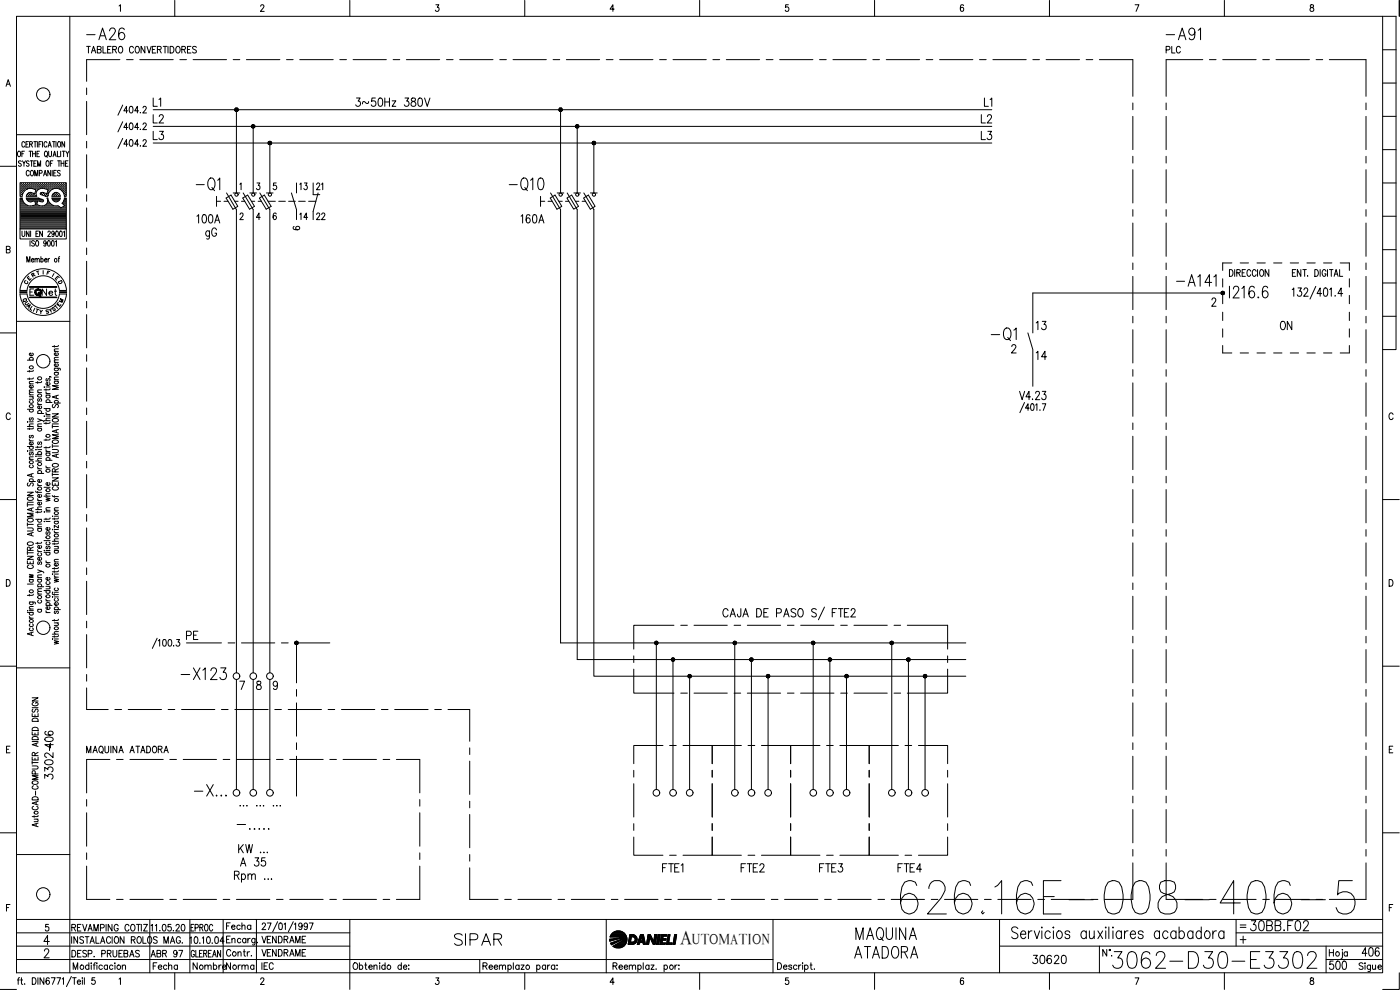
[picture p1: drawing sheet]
<svg xmlns="http://www.w3.org/2000/svg" width="420mm" height="297mm" viewBox="0 0 420 297" stroke-linecap="round" stroke-linejoin="round" font-family="sans-serif">
<defs><g id="words">
<text font-size="15.4" x="269.2" y="275.5">626.16E-008-406-5</text>
<text font-size="8.8" x="332.7" y="291.7">3062-D30-E3302</text>
<g font-size="7.5">
<text x="57.5" y="58.6">-Q1</text>
<text x="151.7" y="58.6">-Q10</text>
<text x="296.3" y="103.4">-Q1</text>
</g>
<g font-size="7.1">
<text x="24.7" y="13.1">-A26</text>
<text x="348.9" y="13.1">-A91</text>
<text x="66" y="73" transform="rotate(-90 66 73)">gG</text>
<text x="351.7" y="87.1">-A141</text>
<text x="255.8" y="283.3">MAQUINA</text>
</g>
<g font-size="6.6">
<text x="53.3" y="205">-X123</text>
<text x="135.1" y="284.7">SIPAR</text>
<text x="255.4" y="288.6">ATADORA</text>
</g>
<g font-size="6.2">
<text x="373.9" y="280.5">30BB.F02</text>
<text x="407.5" y="288.2">406</text>
</g>
<text font-size="5.9" x="204.1" y="283.4">A</text>
<g font-size="5.7">
<text x="105.5" y="33.2">3~50Hz 380V</text>
<text x="44.8" y="38.1">L2</text>
<text x="293.2" y="38.1">L2</text>
<text x="44.8" y="43">L3</text>
<text x="293.2" y="43">L3</text>
<text x="57.9" y="68.1">100A</text>
<text x="155.2" y="68.1">160A</text>
<text x="309.7" y="100.2">13</text>
<text x="383.1" y="100.2">ON</text>
<text x="309.7" y="109">14</text>
<text x="54.7" y="193">PE</text>
<text x="16.9" y="225.8" transform="rotate(-90 16.9 225.8)">406</text>
<text x="16.9" y="234.9" transform="rotate(-90 16.9 234.9)">3302-</text>
<text x="70.9" y="261.1">A 35</text>
<text x="221.2" y="262.8">FTE2</text>
<text x="244.8" y="262.8">FTE3</text>
<text x="268.1" y="262.8">FTE4</text>
<text x="308.7" y="290.3">30620</text>
<text x="397.6" y="292.1">500</text>
</g>
<g font-size="5.3">
<text x="348.9" y="17.3">PLC</text>
<text x="49" y="33.2" transform="rotate(-90 49 33.2)">L1</text>
<text x="298.4" y="33.2" transform="rotate(-90 298.4 33.2)">L1</text>
<text x="93.1" y="58.2" transform="rotate(-90 93.1 58.2)">13</text>
<text x="11.3" y="90">Net</text>
<text x="56.8" y="292.1">Nombre</text>
<text x="66.7" y="292.1">Norma</text>
<text x="77.3" y="288.2">VENDRAME</text>
</g>
<g font-size="4.9">
<text x="97.7" y="58.2" transform="rotate(-90 97.7 58.2)">21</text>
<text x="88.9" y="67">14</text>
<text x="93.8" y="67">22</text>
<text x="77.3" y="284">VENDRAME</text>
<text x="44.1" y="288.2">ABR 97</text>
</g>
<g font-size="4.4">
<text x="69.8" y="250.1">-.....</text>
<text x="207.8" y="283.4">UTOMATION</text>
</g>
<g font-size="4">
<text x="86.8" y="70.2">6</text>
<text x="12.7" y="83.6">F</text>
<text x="6" y="86.4">C</text>
<text x="8.1" y="84.3">R</text>
<text x="16.2" y="86.4">D</text>
<text x="6.3" y="92.8">U</text>
<text x="6.7" y="93.8">A</text>
<text x="14.5" y="94.5">S</text>
</g>
<text font-size="3.5" x="371.1" y="279.4">=</text>
<g font-size="2.6">
<text x="70.9" y="243.1">...</text>
<text x="75.8" y="243.1">...</text>
<text x="80.8" y="243.1">...</text>
</g>
</g></defs>
<!-- layer: DCA_A3E2|CART -->
<g fill="none" stroke="#000" stroke-width=".3">
<path d="M5 4.9h410v287h-410zM21 4.9v287M35.7 1.8l.5-.4v2M52.5 .1v4.8M78.2 1.9l.2-.4a.54 .54 0 0 1 .8 .2 .54 .54 0 0 1-.2 .7l-.9 1h1.2M105 .1v4.8M130.8 1.4h.9l-.5 .8a.6 .6 0 0 1 .5 .9 .6 .6 0 0 1-1.1-.1M157.5 .1v4.8M184.3 2.7h-1.2l.8-1.3v2M210 .1v4.8M236.6 1.4h-.8l-.1 .9a.61 .61 0 0 1 .9 0 .61 .61 0 0 1 0 .9 .61 .61 0 0 1-.9-.2M262.5 .1v4.8"/>
<path d="M289.2 1.7l-.5-.3a1.17 1.17 0 0 0 .1 2 .59 .59 0 0 0 .5-.8 .59 .59 0 0 0-1-.2l-.1 .3M315 .1v4.8M340.7 1.4h1.1l-.8 2M367.5 .1v4.8M393.3 1.5v.6a.82 .82 0 0 1 .8 .3 .82 .82 0 0 1 0 .9 .65 .65 0 0 1-1-.4 .65 .65 0 0 1 .9-.7l.2-.3-.1-.4zM415 4.9h4v100h-4M415 14.9h4M419.9 .1v4.8M1.8 25.9l.7-2 .6 2M2.1 25.3h.8M415 34.9h4M415 24.9h4"/>
<path d="M0 49.9h5M5 40.4h16M5.4 45.6l.2-.2a.86 .86 0 0 1 .6 .8 .86 .86 0 0 1-.6 .8l-.4-.6zM6.1 56.7h.1M6.1 56.1h.1M6.1 55.4h.1M6.1 57.3h.1M6.1 58h.1M6.1 58.6h.1M6.1 59.9h.5M6.1 59.6h.5M6.3 57.1h.2"/>
<path d="M6.3 56.4h.2M6.3 55.8h.2M6.3 55.1h.2M6.3 57.7h.2M6.3 58.3h.2M6.4 48.5l-.6-.3-.3 .3 .1 .3a.7 .7 0 0 1 .7 1l-.5 .1-.3-.3M6.4 55.1v.1M6.4 55.7v.2M6.4 56.3v.2M6.4 57v.1M6.4 57.6v.2M6.4 58.2v.2"/>
<path d="M6.6 46.1h.4M6.6 56.7h.2M6.6 56.1h.2M6.6 55.4h.2M6.6 57.3h.2M6.6 58h.2M6.7 48.2l.5 .8 .5-.8M6.7 55.4v.1M6.7 56v.2M6.7 56.7v.1M6.7 57.3v.1M6.7 57.9v.2"/>
<path d="M6.9 57.1h.2M6.9 56.4h.2M6.9 55.8h.2M6.9 55.1h.2M7 55.1v.1M7 55.7v.2M7 56.3v.2M7 57v.1M7.2 49v.9M7.3 56.7h.2M7.3 56.1h.2M7.3 55.4h.2"/>
<path d="M7.3 45.4h-.7v1.6M7.4 55.4v.1M7.4 56v.2M7.4 56.7v.1M7.5 42.9a.47 .47 0 0 0-.6-.4 .47 .47 0 0 0-.3 .6v.4a.47 .47 0 0 0 .3 .6 .47 .47 0 0 0 .6-.3M7.6 56.4h.1M7.6 55.8h.1M7.6 55.1h.1M7.7 55.1v.1M7.7 55.7v.2M7.7 56.3v.2M7.8 43.3h.5"/>
<path d="M7.9 56.7h.1M7.9 56.1h.2M7.9 55.4h.2M8 55.4v.1M8 56v.2M8 56.7h.1M8 59.6h3.7M8 58.6h.1M8.2 59.9h4.4M8.2 56.4h.2M8.2 55.8h.2M8.2 55.1h.2"/>
<path d="M8.2 58.3h.2M8.3 55.1v.1M8.3 55.7v.2M8.3 56.3v.2M8.3 58.2v.2M8.6 42.5h-.8v1.6h.8M8.6 56.1h.1M8.6 55.4h.1M8.6 58.6h.1M8.6 55.4v.1M8.6 56v.2M8.6 58.6v.1"/>
<path d="M8.7 48.5a.41 .41 0 0 0-.6-.2 .41 .41 0 0 0 0 .7l.4 .1a.43 .43 0 0 1 .1 .7 .43 .43 0 0 1-.7-.2M8.7 45.4h.9M8.7 58l-.1 .1M8.8 51.5a.47 .47 0 0 0-.6-.4 .47 .47 0 0 0-.3 .7v.3a.47 .47 0 0 0 .3 .7 .47 .47 0 0 0 .6-.4M8.8 56.4h.2M8.8 55.8h.2M8.8 55.1h.2M8.8 58.3h.2M8.9 43.3l.7-.1v-.6l-.7-.1v1.6M8.9 55.1v.1M8.9 55.7v.2M8.9 56.3v.1"/>
<path d="M8.9 58.2v.2M9.1 48.2h.8M9.1 45.4v1.6M9.2 56.1h.2M9.2 55.4h.2M9.2 58h.2M9.2 58.6h.2M9.2 51.3l.3-.2a.86 .86 0 0 1 .6 .9 .86 .86 0 0 1-.6 .8l-.4-.7zM9.3 55.4v.1M9.3 56v.2M9.3 57.9v.2M9.3 58.6v.1"/>
<path d="M9.3 43.3l.4 .8M9.5 57.8h-.8M9.5 57.8l.9 .3 .4-1.1-.9-.4a2.51 2.51 0 0 0-3.2 2.3h-.7v-4.1h13.9v4.1h-.6M9.5 48.2v1.7M9.5 56.4h.2M9.5 55.8h.2M9.5 55.1h.2M9.5 58.3h.2M9.6 55.1v.1M9.6 55.7v.2M9.6 56.3v.2M9.6 58.2v.2"/>
<path d="M9.8 46.1h.8M9.8 45.4v1.6M9.8 56.1h.2M9.8 55.4h.2M9.8 58.6h.2M9.9 58.1h.1M9.9 55.4v.1M9.9 56v.2M9.9 58.6v.1M10.1 56.4h.2M10.1 55.8h.2M10.1 55.1h.2"/>
<path d="M10.1 58.3h.2M10.2 42.5h.8M10.2 49h.4M10.2 55.1v.1M10.2 55.7v.2M10.2 56.3v.2M10.2 58.2v.2M10.4 52.8v-1.7l.5 1.7 .4-1.7v1.7M10.5 56.7h.1M10.5 56.1h.1M10.5 55.4h.1M10.5 58.6h.1"/>
<path d="M10.5 42.5v1.6M10.5 55.4v.1M10.5 56v.2M10.5 56.7v.1M10.5 58.6v.1M10.6 58h.1M10.6 45.4v1.6M10.8 56.4h.1M10.8 55.8h.1M10.8 55.1h.1M10.8 55.1v.1M10.8 55.7v.2"/>
<path d="M10.8 56.3v.2M10.9 57.1h.1M10.9 48.2h-.7v1.7h.7M11.1 46.1h.5M11.1 56.7h.2M11.1 56.1h.2M11.1 55.4h.2M11.2 55.4v.1M11.2 56v.2M11.2 56.7v.1M11.2 42.5v1.6M11.3 49.9v-1.7l.4 1.7 .5-1.7v1.7"/>
<path d="M11.4 56.4h.2M11.4 55.8h.2M11.4 55.1h.2M11.5 55.1v.1M11.5 55.7v.2M11.5 56.3v.2M11.5 56.9a1.46 1.46 0 0 0-.4 2h-3.2l.2-.6 .6-.5M11.6 59.4h-3.7l.2 .6 .6 .5M11.6 59.4l.2 .1M11.7 43.3h.4M11.7 56.1h.2M11.7 55.4h.2"/>
<path d="M11.8 52l.8-.2-.1-.6-.7-.1v1.7M11.8 59.5l1 .3M11.8 55.4v.1M11.8 56v.2M11.9 45.4h-.8v1.6h.8M12 56.4h.2M12 55.8h.2M12 55.1h.2M12.1 55.1v.1M12.1 55.7v.2M12.1 56.3v.2M12.2 58.4l1 .3"/>
<path d="M12.4 56.1h.1M12.4 55.4h.1M12.4 58h.1M12.4 42.5h-.7v1.6M12.4 55.4v.1M12.4 56v.2M12.4 57.9v.2M12.7 56.4h.1M12.7 55.8h.1M12.7 55.1h.1M12.7 58.3h.1M12.7 42.5v1.6"/>
<path d="M12.7 55.1v.1M12.7 55.7v.2M12.7 56.3v.1M12.7 58.2v.2M12.8 59.9l.3 .2-.1 .3-.7 .1M13 56.1h.2M13 55.4h.2M13 58h.2M13.1 52.8l.4-1.7 .5 1.7M13.1 55.4v.1M13.1 56v.2M13.1 57.9v.2"/>
<path d="M13.1 57.8l-.3-.1a.42 .42 0 0 0-.6 .1 .42 .42 0 0 0 0 .6M13.3 52.2h.5M13.3 56.4h.2M13.3 55.8h.2M13.3 55.1h.2M13.3 58.3h.2M13.4 55.1v.1M13.4 55.7v.2M13.4 56.3v.2M13.4 58.2v.2M13.5 56.6l.9 .4-.3 1.1-1-.3M13.5 56.6l-1.1-.1-.9 .4"/>
<path d="M13.5 45.5l.2-.1a.86 .86 0 0 1 .6 .8 .86 .86 0 0 1-.6 .8 1.2 1.2 0 0 1-.2-1.5zM13.6 56.1h.2M13.6 55.4h.2M13.6 58.6h.2M13.7 55.4v.1M13.7 56v.2M13.7 58.6v.1M13.8 46.7l.4 .5M13.9 56.4h.2M13.9 55.8h.2M13.9 55.1h.2M13.9 58.3h.2"/>
<path d="M14 48.3l.1-.1a.86 .86 0 0 1 .7 .9 .86 .86 0 0 1-.7 .8 1.2 1.2 0 0 1-.1-1.6zM14 55.1v.1M14 55.7v.2M14 56.3v.2M14 58.2v.2M14.1 42.9a.47 .47 0 0 0-.6-.4 .47 .47 0 0 0-.3 .6v.4a.47 .47 0 0 0 .3 .6 .47 .47 0 0 0 .6-.3M14.3 58.6h.1M14.3 56.7h.1M14.3 56.1h.1M14.3 55.4h.1M14.3 58h.1M14.4 55.4v.1"/>
<path d="M14.4 56v.2M14.4 56.7v.1M14.4 57.9v.2M14.4 57.3h.1M14.4 44.1l.5-1.6 .5 1.6M14.6 57.1h.1M14.6 56.4h.1M14.6 55.8h.1M14.6 55.1h.1M14.6 57.7h.1M14.6 45.4v1.2l.4 .4 .4-.2 .1-1.4M14.6 43.6h.6"/>
<path d="M14.6 55.1v.1M14.6 55.7v.2M14.6 56.3v.2M14.6 57v.1M14.6 57.6h.1M14.9 56.7h.2M14.9 56.1h.2M14.9 55.4h.2M15 55.4v.1M15 56v.2M15 56.7v.1M15.1 49h.5"/>
<path d="M15.2 51.1v1.7l-.8-1.7v1.7M15.2 56.4h.2M15.2 55.8h.2M15.2 55.1h.2M15.3 55.1v.1M15.3 55.7v.2M15.3 56.3v.2M15.5 56.1h.2M15.5 55.4h.2M15.6 56.7h-.1M15.6 55.4v.1M15.6 56v.2"/>
<path d="M15.7 51.1v1.7M15.7 59.6h2.2M15.7 42.5h.9M15.8 56.4h.2M15.8 55.8h.2M15.8 55.1h.2M15.8 59.9h2M15.9 56.7a2.53 2.53 0 0 1 3.4 2.2M15.9 48.2h-.8v1.7M15.9 56.7l-1 .8-.5 1.4-1.2-.2M15.9 47l.5-1.6 .4 1.6M15.9 55.1v.1"/>
<path d="M15.9 55.7v.2M15.9 56.3v.2M16 58.3l-.1 .1M16.1 46.5h.6M16.1 51.9h.5M16.2 42.5v1.6M16.2 56.1h.1M16.2 55.4h.1M16.2 58.6h.1M16.3 55.4v.1M16.3 56v.2M16.3 58.6v.1"/>
<path d="M16.3 58v.1M16.4 57.8l1.1 .1 .6 1h-2.5l.3-.6 .5-.5M16.5 56.4h.1M16.5 55.8h.1M16.5 55.1h.1M16.5 58.3h.1M16.6 55.1v.1M16.6 55.7v.2M16.6 56.3v.2M16.6 58.2v.2M16.8 42.5v1.6M16.8 56.1h.2"/>
<path d="M16.8 55.4h.2M16.8 58h.2M16.8 58.6h.2M16.9 51.1h-.8v1.7h.8M16.9 55.4v.1M16.9 56v.2M16.9 57.9v.2M16.9 58.6v.1M17.1 56.4h.2M17.1 55.8h.2M17.1 55.1h.2M17.1 58.3h.2"/>
<path d="M17.2 55.1v.1M17.2 55.7v.2M17.2 56.3v.2M17.2 58.2v.2M17.2 45.4v1.6h.7M17.3 48.2h.8M17.4 42.7l.2-.2a.86 .86 0 0 1 .6 .8 .86 .86 0 0 1-.6 .8l-.3-.6zM17.4 56.1h.2M17.4 55.4h.2M17.4 58.6h.2M17.5 55.4v.1M17.5 56v.2"/>
<path d="M17.5 58.6v.1M17.7 48.2v1.7M17.7 56.4h.2M17.7 55.8h.2M17.7 55.1h.2M17.8 55.1v.1M17.8 55.7v.2M17.8 56.3v.2M18.1 51.3l-.3-.2-.6 .2 .2 .5 .7 .5-.3 .5-.6-.3M18.1 56.7h.1M18.1 56.1h.1M18.1 55.4h.1"/>
<path d="M18.2 55.4v.1M18.2 56v.2M18.2 56.7v.1M18.2 45.4v1.6M18.3 49h.9M18.3 48.2v1.7M18.4 56.4h.1M18.4 55.8h.1M18.4 55.1h.1M18.5 57v.1M18.5 55.1v.1M18.5 55.7v.2"/>
<path d="M18.5 56.3v.2M18.7 45.4h.8M18.7 56.7h.2M18.7 56.1h.2M18.7 55.4h.2M18.8 57.3h.1M18.8 55.4v.1M18.8 56v.2M18.8 56.7v.1M19 57.1h.2M19 56.4h.2M19 55.8h.2"/>
<path d="M19 55.1h.2M19 57.7h.2M19.1 45.4v1.6M19.1 55.1v.1M19.1 55.7v.2M19.1 56.3v.2M19.1 57v.1M19.1 57.6v.2M19.2 48.2v1.7M19.3 59.4h.6v9.3h-13.9v-9.3h.6a2.55 2.55 0 0 0 3.3 2.3l.8-.3-.3-1.2-.9 .3M19.3 59.4l-.7 1.6 .8 .7M19.3 56.7h.2"/>
<path d="M19.3 56.1h.2M19.3 55.4h.2M19.3 57.3h.2M19.3 58h.2M19.3 59.9h.5M19.4 42.5v1.6l-.8-1.6v1.6M19.4 58.6h.1M19.4 59.6h.4M19.4 55.4v.1M19.4 56v.2M19.4 56.7v.1M19.4 57.3v.1"/>
<path d="M19.4 57.9v.2M19.4 58.6v.1M19.6 49h.5M19.6 57.1h.2M19.6 56.4h.2M19.6 55.8h.2M19.6 55.1h.2M19.6 57.7h.2M19.6 58.3h.2M19.7 55.1v.1M19.7 55.7v.2M19.7 56.3v.2"/>
<path d="M19.7 57v.1M19.7 57.6v.2M19.7 58.2v.2M19.8 45.4l.4 .7 .5-.7M20.2 46.1v.9M20.4 48.2h-.8v1.7h.8M415 54.9h4M415 44.9h4M1.9 74.9l1-.2 .1-.2-.1-.5-1-.1v2l1.1-.2v-.4l-.4-.4M6 68.7v3h13.9v-3M6.1 64.3h13.7M6.1 64h13.7"/>
<path d="M6.1 63.7h13.7M6.1 63.4h13.7M6.1 63.1h13.7M6.1 62.8h13.7M6.1 62.4h12.1M6.1 62.1h11.7M6.1 61.8h2.3M6.1 61.5h1.6M6.1 61.2h1.2M6.1 60.9h1M6.1 60.5h.8M6.1 60.2h.6"/>
<path d="M6.1 64.7h13.7M6.1 65h13.7M6.1 65.3h13.7M6.1 65.6h13.7M6.1 65.9h13.7M6.1 66.2h13.7M6.1 66.6h13.7M6.1 66.9h13.7M6.1 67.2h13.7M6.1 67.5h13.7M6.1 67.8h13.7M6.1 68.1h13.7"/>
<path d="M6.1 68.5h13.7M6.6 69.3v1.4l.3 .3 .6-.5v-1.2M8 78.6v-1.6l.5 1.6 .5-1.6v1.6M8.4 60.2h1.7M8.7 60.5h.8M8.7 69.3v1.7l-.8-1.7v1.7M9 72.2v1.7M9.2 69.3v1.7M9.4 78h.8l-.1-.3a.47 .47 0 0 0-.7 .1 .47 .47 0 0 0 .1 .6l.2 .2 .5-.2M9.8 61.8h2.1M10.3 72.5l-.3-.3-.5 .3 .1 .3 .7 .6-.3 .5-.5-.3M10.5 77.9l.3-.4 .3 .1v1"/>
<path d="M10.5 77.5v1.1M10.5 60.2h.7M10.6 60.5h.5M10.7 60.9h.3M10.7 61.5h.3M10.8 61.2h.2M10.8 70.1h.5M10.9 72.3l.1-.1a.88 .88 0 0 1 .6 .8 .88 .88 0 0 1-.6 .9 1.09 1.09 0 0 1-.1-1.6zM11.1 77.9l.3-.4 .3 .1 .1 1M11.6 69.3h-.8v1.7h.8M11.6 60.2h1.4M11.8 61.6l1 .2"/>
<path d="M12.3 60.5l-1-.3-.3 1.2 .8 .3M12.3 77.8l.1-.2a.47 .47 0 0 1 .6 .5 .47 .47 0 0 1-.6 .5l-.1-.2M12.3 77v1.6M12.7 69.3v1.7l-.8-1.7v1.7M13.3 61.8h2.8M13.4 78h.7l-.1-.4a.46 .46 0 0 0-.6 .5 .46 .46 0 0 0 .7 .3M13.8 61.5h1.7M13.8 72.8l-.1 .3a.45 .45 0 0 1-.6-.4 .45 .45 0 0 1 .6-.4l.1 1.3-.3 .3-.3-.3M14.1 61.2h.9M14.3 60.9h.5M14.4 60.5h.2M14.4 69.7l.2-.4 .5 .3-.8 1.4h.9"/>
<path d="M14.4 60.2h.1M14.4 72.3l.2-.1a.92 .92 0 0 1 .5 .8 .92 .92 0 0 1-.5 .9l-.3-.3zM14.4 77.5v1.1M14.9 77.5l-.5 .5M15.6 72.3l.2-.1a.96 .96 0 0 1 0 1.7l-.3-.3zM15.9 61.6l.6 .2a1.41 1.41 0 0 1 1.8 .6M15.9 61.6l-1-.8-.6-1.4h-.2a1.59 1.59 0 0 1-1.3 2.4M16.1 60.2h1.4M16.3 69.9l-.2 .4a.45 .45 0 0 1-.6-.5 .45 .45 0 0 1 .6-.4l.1 1.3-.3 .3-.3-.3M16.4 60.5l-.5-.5-.3-.6h2.5l-.6 1-1.1 .1M16.6 72.5l.3-.3v1.7M16.8 69.4l.2-.1a.92 .92 0 0 1 .5 .9 .92 .92 0 0 1-.5 .8l-.3-.7z"/>
<path d="M17.4 77.5h.5M17.9 77l-.3 .3v1.3M18 69.4l.2-.1a.96 .96 0 0 1 0 1.7l-.3-.3zM18.4 62.4h1.4M18.9 60.9h.9M18.9 62.1h.9M18.9 61.2h.9M19 69.6l.3-.3v1.7M19.1 60.5h.7M19.2 60.2h.6M19.3 61.5h.5M19.3 61.8l-1.1 .6"/>
<path d="M19.5 61.8h.3M415 74.9h4M415 64.9h4M0 99.9h5M5 96.4h16M6 87.1a7 7 0 0 1 7-6.5 7 7 0 0 1 7 6.5M6 88.2a7 7 0 0 0 7 6.4 7 7 0 0 0 7-6.4M6 88.2h2.1M8.1 87.1a4.9 4.9 0 0 1 4.9-4.4 4.9 4.9 0 0 1 4.8 4.4M8.1 88.2a4.9 4.9 0 0 0 4.9 4.3 4.9 4.9 0 0 0 4.8-4.3M8.9 86h8.2v.2h-8.2M8.9 89.1h8.2v.2h-8.2z"/>
<path d="M9 86.1h7.9M9 89.2h7.9M10.2 86.7h-1.2v1.9M10.9 92.7l.7 .2M11.9 93l.4 .5 .4-.4M12.3 93.5l-.1 .6M17.9 88.2h2M415 94.9h4M415 84.9h4M8.2 108.1h1.8M8.8 111.2v.4M8.8 113.4v.5"/>
<path d="M8.8 119h1.2M8.8 118.5h1.2M8.8 115.2h1.2M9.1 108.1l-.2-.2a.53 .53 0 0 1 .5-.6 .53 .53 0 0 1 .5 .6l-.2 .2M9.7 119l.3 .4-.1 .3-1.1 .1M9.7 115.6l.2 .1a.52 .52 0 0 1-.5 .8 .52 .52 0 0 1-.4-.8l.3-.1v.8M9.7 105.9a.49 .49 0 0 1 0 .7 .49 .49 0 0 1-.6 0 .49 .49 0 0 1-.1-.6l.3-.1v.9M10 117.7l-1.1 .1-.1 .3 .3 .4M10 117h-1.1l-.1 .4 .3 .3M10 114.5h-1.1l-.1 .3 .3 .4M10 113.4l-.3 .3h-1.5M10 111.1l-.1 .3h-1.7"/>
<path d="M11.3 114.5v.5M11.3 117.8h1.2M11.6 119.6l-.3 .3 .3 .5 .4-.7h.4l.1 .4-.3 .3M12.5 117h-1.1l-.1 .4 .3 .4M12.5 114.4l-.4 .4h-1.4M13.2 116.1h.2zM13.8 117.5l.1 .4 .4 .2M13.8 116.7v.5M13.8 118.6h1.2M13.8 118.1h1.2M13.8 116.1h1.2M14.1 118.6a.51 .51 0 0 0 .2 .8 .51 .51 0 0 0 .6-.7l-.2-.1"/>
<path d="M14.1 113.6l-.3 .3 .3 .5 .4-.7h.4l.1 .4-.3 .3M14.7 114.8l.2 .1a.53 .53 0 0 1-.5 .7 .53 .53 0 0 1-.4-.8h.3v.8M14.9 113v.2v-.2l.5 .2M15 116.6l-.1 .3-1.7 .1M16.3 110.5h1.6l.1 .6M16.3 103.7v.5M16.3 114.4h1.2M16.3 113.9h1.2M16.3 111.7h1.2M16.3 108.7h1.2M16.3 105.4h1.2M16.6 114.4a.57 .57 0 0 0 .2 .9 .57 .57 0 0 0 .7-.7l-.3-.2"/>
<path d="M16.6 111.7l-.2 .2a.55 .55 0 0 0 .5 .7 .55 .55 0 0 0 .5-.7l-.2-.2M16.6 110.5l-.2 .1a.55 .55 0 0 0 .5 .7 .55 .55 0 0 0 .5-.7l-.2-.1M16.9 118.8v.7M17.2 109.2l.2 .1a.53 .53 0 0 1-.5 .7 .53 .53 0 0 1-.4-.8h.3v.8M17.2 105.9l.2 .1a.52 .52 0 0 1-.5 .7 .52 .52 0 0 1-.4-.8h.3v.8M17.5 118.6l-1.8 .5 1.8 .6M17.5 115.7h-1.8l1.8 .6-1.8 .5h1.8M17.5 113.1l-1.1 .1-.1 .3 .3 .4M17.5 108l-1.1 .1-.1 .3 .3 .3M17.5 107.2l-1.1 .1-.1 .3 .3 .4M17.5 104.7l-1.1 .1-.1 .3 .3 .3M17.5 103.6l-.4 .4h-1.4"/>
<path d="M3.1 124.4a.63 .63 0 0 0-.8-.5 .63 .63 0 0 0-.4 .8v.4a.63 .63 0 0 0 .4 .8 .63 .63 0 0 0 .8-.5M8.2 135.3h.2zM8.2 126.6h.2zM8.2 128h1.8M8.2 134h1.8M8.2 122.8h1.8M8.8 131.7l.1 .4 .4 .2M8.8 128.4v.5M8.8 137.8h1.2M8.8 135.3h1.2M8.8 132.3h1.2M8.8 126.6h1.2"/>
<path d="M9.1 139.5l-.2 .2a.51 .51 0 0 0 .6 .7 .51 .51 0 0 0 .2-.9M9.1 135.7l-.3 .3 .1 .5h.3l.3-.7 .2-.1 .3 .3-.3 .5M9.1 134l-.2 .1a.52 .52 0 0 0 .5 .7 .52 .52 0 0 0 .3-.8M9.1 130.6l-.3 .3 .3 .5 .4-.7h.4l.1 .4-.3 .3M9.1 125.3l-.3 .3 .1 .4h.3l.3-.6 .2-.1 .3 .3-.3 .5M9.1 122.8l-.2 .1a.52 .52 0 0 0 .5 .8 .52 .52 0 0 0 .3-.9M9.1 120.2l-.2 .1a.53 .53 0 0 0 .5 .7 .53 .53 0 0 0 .5-.7l-.2-.1M9.7 132.7l.2 .1a.52 .52 0 0 1-.5 .7 .52 .52 0 0 1-.4-.8h.3v.8M10 137.1h-1.1l-.1 .4 .3 .3M10 128.3l-.1 .3-1.7 .1M10 127.2h-1.1l-.1 .4 .3 .4M10.7 136.8h.2z"/>
<path d="M10.7 134.9h.2zM10.7 138.3h1.8M10.7 136.3h1.8M11.3 125.6l1.2 .5-1.2 .4M11.3 120.8l.1 .3 .4 .3M11.3 133.9v.5M11.3 136.8h1.2M11.3 134.9h1.2M11.3 128.5h1.2M11.3 128h1.2M11.3 124.1h1.8M11.3 121.4h1.2"/>
<path d="M11.6 136.3a.49 .49 0 0 1-.1-.7 .49 .49 0 0 1 .7 0 .49 .49 0 0 1 0 .7M11.6 132.6l-.3 .3 .1 .4h.3l.3-.6 .2-.1 .3 .3-.3 .5M11.6 128.5l-.2 .1a.52 .52 0 0 0 .5 .8 .52 .52 0 0 0 .3-.9M11.6 124.1a.51 .51 0 0 1-.1-.8 .51 .51 0 0 1 .8 0 .51 .51 0 0 1-.1 .8M12.2 121.8a.5 .5 0 0 1 .1 .7 .5 .5 0 0 1-.7 0 .5 .5 0 0 1 0-.7h.2v.9M12.5 137.5l-1.1 .1-.1 .4 .3 .3M12.5 133.8l-.4 .4h-1.4M12.5 127.2h-1.1l-.1 .4 .3 .4M12.5 126.1l.5 .2 .1 .3M13.2 124.8h.2zM13.2 126.2h1.8M13.2 122.6h1.8"/>
<path d="M13.8 139.8l.1 .4 .4 .2M13.8 134.9l.1 .3 .4 .3M13.8 123.8l.1 .3 .4 .3M13.8 126.7v.5M13.8 131.7v.5M13.8 134.1v.4M13.8 138.1h1.8M13.8 135.9h1.2M13.8 135.5h1.2M13.8 124.8h1.2M13.8 124.4h1.2M13.8 120.8h1.8"/>
<path d="M14.1 138.1l-.2-.1a.54 .54 0 0 1 .5-.7 .54 .54 0 0 1 .5 .7l-.2 .1M14.1 135.9a.51 .51 0 0 0 .2 .9 .51 .51 0 0 0 .6-.7l-.2-.2M14.1 122.6l-.2 .1a.54 .54 0 0 0 .5 .7 .54 .54 0 0 0 .5-.7l-.2-.1M14.1 120.8l-.2-.2a.54 .54 0 0 1 .5-.7 .54 .54 0 0 1 .5 .7l-.2 .2M15 134l-.1 .3h-1.7M15 131.6l-.4 .4h-1.4M15 126.6l-.4 .4h-1.4M15 125.5h-1.1l-.1 .4 .3 .3M15.7 134.9h1.3l.5 .4-.1 .3-.4 .2h-1.3M15.7 124.1h1.8l-1.8 1h1.8M15.7 128h1.8M15.7 127.5v.9"/>
<path d="M15.7 133.3v1M15.7 133.8h1.8M15.7 127.2h1.8M15.8 139.3a1.06 1.06 0 0 1 1.7 .4 1.01 1.01 0 0 1-1 .5 1.01 1.01 0 0 1-.8-.7zM15.8 132.3a1.03 1.03 0 0 1 1.7 .4 1.01 1.01 0 0 1-1 .4 1.01 1.01 0 0 1-.8-.7zM15.8 125.8a.91 .91 0 0 1 1-.3 .91 .91 0 0 1 .6 .9 .9 .9 0 0 1-1 .3 .9 .9 0 0 1-.6-.9zM16 121.4l-.3 .3 .3 .6 .4-.1 .3-.7h.7l.1 .5-.3 .3M16.3 120.9h1.8M16.6 120.9l-.2-.1a.55 .55 0 0 1 .5-.7 .55 .55 0 0 1 .5 .7l-.2 .1M16.9 129v.7M16.9 136.4v.7M17.5 136.3l-1.8 .5 1.8 .5"/>
<path d="M17.5 130.5h-1.8l1.8 .5-1.8 .6h1.8M17.5 128.8l-1.8 .6 1.8 .5M418.1 124.4a.63 .63 0 0 0-.8-.5 .63 .63 0 0 0-.4 .8v.4a.63 .63 0 0 0 .4 .8 .63 .63 0 0 0 .8-.5M0 149.9h5M8.2 158.4h1.5l.3 .4-.3 .5h-1.5M8.2 147.7h1.8l-1.8 1h1.8M8.2 151v1M8.2 156.9v.9M8.2 157.3h1.8M8.2 151.5h1.8M8.2 150.7h1.8M8.3 155.8a.88 .88 0 0 1 1-.4 .88 .88 0 0 1 .6 .9 .88 .88 0 0 1-1 .4 .88 .88 0 0 1-.6-.9z"/>
<path d="M8.3 149.3a.88 .88 0 0 1 1-.3 .88 .88 0 0 1 .6 .9 .88 .88 0 0 1-1 .3 .88 .88 0 0 1-.6-.9zM8.5 144.9l-.3 .3 .3 .6 .4-.1 .2-.6a.48 .48 0 0 1 .8-.1 .48 .48 0 0 1 0 .7l-.2 .1M8.8 144.5h1.8M9.1 144.5l-.2-.2a.53 .53 0 0 1 .5-.6 .53 .53 0 0 1 .5 .6l-.2 .2M9.4 142.3v.6M9.4 152.6v.6M9.4 160v.6M10 159.8l-1.8 .5 1.8 .6M10 154h-1.8l1.8 .5-1.8 .6h1.8M10 152.3l-1.8 .6 1.8 .5M10 142.1l-1.8 .5 1.8 .6M10.7 147.3l.3 .4h1.5"/>
<path d="M10.7 155.8h1.8M10.7 152.9h1.8M11.3 149.6l.1 .4 .4 .2M11.3 145.1l.1 .3 .4 .3M11.3 140.1l.1 .3 .4 .3M11.3 147.4v.5M11.3 153.4v.5M11.3 158.6h1.2M11.3 158.1h1.2M11.3 150.2h1.2M11.3 145.7h1.2M11.3 142.1h1.8"/>
<path d="M11.3 140.7h1.2M11.6 158.6a.51 .51 0 0 0-.1 .7 .51 .51 0 0 0 .8 0 .51 .51 0 0 0-.1-.7M11.6 155.8a.51 .51 0 0 0-.1 .8 .51 .51 0 0 0 .8 0 .51 .51 0 0 0-.1-.8M11.6 142.1a.51 .51 0 0 1-.1-.8 .51 .51 0 0 1 .8 0 .51 .51 0 0 1-.1 .8M12.2 150.7a.51 .51 0 0 1 0 .6 .51 .51 0 0 1-.7 .1 .51 .51 0 0 1 0-.7h.3v.8M12.2 148.4a.5 .5 0 0 1 .1 .7 .5 .5 0 0 1-.7 0 .5 .5 0 0 1 0-.7h.2v.9M12.2 143.9a.51 .51 0 0 1 0 .7 .51 .51 0 0 1-.7 0 .51 .51 0 0 1 0-.7h.3v.8M12.5 157.3h-1.1l-.1 .4 .3 .4M12.5 153.3l-.4 .4h-1.4M12.5 152.1l-1.1 .1-.1 .3 .3 .4M13.2 156.4h.2zM13.2 153.6h.2z"/>
<path d="M13.2 148.9h1.8M13.2 146.2h1.8M13.8 149.3l1.2 .3-1.2 .2 1.2 .3-1.2 .3M13.8 156.4h1.2M13.8 155.5v.5M13.8 153.6h1.2M13.8 153.1h1.2M13.8 140.4h1.2M13.9 141a.54 .54 0 0 1 .8-.2 .54 .54 0 0 1 0 .8l-.8-.1zM14.1 159.5l-.3 .3 .1 .5h.3l.3-.7 .2-.1 .3 .3-.3 .5M14.7 158.3a.56 .56 0 0 1-.2 .9 .56 .56 0 0 1-.7-.6l.5-.3v.8M14.7 144.8l.2 .1a.53 .53 0 0 1-.5 .8 .53 .53 0 0 1-.4-.8l.3-.1v.9"/>
<path d="M15 155.4l-.4 .4h-1.4M15 152.3l-1.1 .1-.1 .3 .3 .4M15 148.1l-1.1 .1-.1 .3 .3 .4M15.7 148.7l.3 .3h1.5M15.7 144.7v.9h1.8v-.9M15.7 143.4h1.8l-1.8 .9h1.8M15.7 142.4h1.8M15.7 141.8v1M15.8 158.8v.1zM15.8 154.8v.2zM16.1 146a.53 .53 0 0 0-.4 .7 .53 .53 0 0 0 .7 .4h.4a.53 .53 0 0 0 .7-.4 .53 .53 0 0 0-.4-.7M16.3 159.3l.1 .3 .4 .2"/>
<path d="M16.3 156.4h1.2M16.3 153.1h1.2M16.3 148.7v.5M16.3 155.4v.5M16.3 159.8h1.2M16.3 158.9h1.2M16.3 154.9h1.2M16.4 149.8a.54 .54 0 0 1 .8-.2 .54 .54 0 0 1 0 .8h-.6l-.3-.3zM16.6 156.4l-.2 .1a.55 .55 0 0 0 .5 .7 .55 .55 0 0 0 .5-.7l-.2-.1M16.6 153.6l.8 .1a.52 .52 0 0 1-.6 .7 .52 .52 0 0 1-.2-.8zM16.6 141.6l-.1-.9h-.7l-.1 .9h1.8M16.6 145.1v.5"/>
<path d="M17.5 157.6v.8l-1.2-.8v.8M17.5 155.3l-.1 .3-1.7 .1M17.5 152.3l-1.1 .1-.1 .4 .3 .3M17.5 140.6l-.9 .5M415 149.9h4.9M1.9 173.9a1.01 1.01 0 0 1 1.2 1 1.01 1.01 0 0 1-1.2 1zM8.2 168.3v.8h1.8v-.8M8.2 166.9h1.8l-1.8 .9h1.8M8.2 175.2h1.8M8.2 165.8h1.8M8.2 165.4v1M8.3 162.8a.88 .88 0 0 1 1-.3 .88 .88 0 0 1 .6 .9 .88 .88 0 0 1-1 .3 .88 .88 0 0 1-.6-.9z"/>
<path d="M8.6 169.6a.52 .52 0 0 0-.4 .6 .52 .52 0 0 0 .7 .4h.4a.52 .52 0 0 0 .7-.4 .52 .52 0 0 0-.4-.6M8.8 172.3l1.2 .3-1.2 .3 1.2 .2-1.2 .3M8.8 178.3v.5M8.8 173.9h1.2M9.1 173.9a.55 .55 0 0 0 .2 .9 .55 .55 0 0 0 .7-.7l-.3-.2M9.1 165.1l-.1-.8-.6-.1-.2 .9h1.8M9.1 168.6v.5M10 178.3l-.3 .3h-1.5M10 164.2l-.9 .4M11.3 171l1.2 .4-1.2 .4M11.3 164.9l.1 .4 .4 .2M11.3 178.3h1.2"/>
<path d="M11.3 176.1h1.8M11.3 173.8h1.2M11.3 173.3h1.2M11.3 165.5h1.2M11.3 162.7v.5M11.6 176.1a.49 .49 0 0 1-.1-.8 .49 .49 0 0 1 .7 0 .49 .49 0 0 1 0 .8M11.6 173.8a.51 .51 0 0 0-.1 .7 .51 .51 0 0 0 .8 0 .51 .51 0 0 0-.1-.7M11.6 168.6l-.3 .3 .1 .4h.3l.3-.7h.2l.3 .3-.3 .5M11.6 165.9a.51 .51 0 0 0-.1 .8 .51 .51 0 0 0 .8 0 .51 .51 0 0 0-.1-.8M12.2 167.2a.5 .5 0 0 1 .1 .8 .5 .5 0 0 1-.7 0 .5 .5 0 0 1 0-.8h.2v.9M12.2 163.7a.51 .51 0 0 1 0 .7 .51 .51 0 0 1-.7 0 .51 .51 0 0 1 0-.7h.3v.8M12.5 177.4l-1.1 .1-.1 .4 .3 .4"/>
<path d="M12.5 176.6l-1.1 .1-.1 .4 .3 .3M12.5 172.5l-1.1 .1-.1 .3 .3 .4M12.5 171.4l.5 .2 .1 .3M12.5 162.7l-.4 .3h-1.4M13.2 165.2h.2zM13.2 177.2h1.8M13.2 165.7h1.8M13.2 162.2h1.8M13.8 179.7l.1 .4 .4 .2M13.8 168.3l.1 .3 .4 .2M13.8 175.9h1.2M13.8 168.8h1.2"/>
<path d="M13.8 165.2h1.2M13.9 178.7a.54 .54 0 0 1 .8-.2 .54 .54 0 0 1 0 .8h-.6l-.3-.3zM13.9 169.4a.54 .54 0 0 1 .8-.1 .54 .54 0 0 1 0 .8l-.8-.1zM13.9 160.9a.54 .54 0 0 1 .8-.1 .54 .54 0 0 1 0 .8h-.6l-.3-.3zM14.1 177.2l-.2 .1a.54 .54 0 0 0 .5 .7 .54 .54 0 0 0 .5-.7l-.2-.1M14.1 174.5l-.2 .2a.54 .54 0 0 0 .5 .7 .54 .54 0 0 0 .5-.7l-.2-.2M14.1 165.7a.51 .51 0 0 0 .2 .9 .51 .51 0 0 0 .6-.7l-.2-.2M14.1 163.9l-.3 .3 .1 .4h.3l.3-.6 .2-.1 .3 .3-.3 .5M14.1 162.6a.51 .51 0 0 0 .2 .9 .51 .51 0 0 0 .6-.7l-.2-.2M14.6 175.9l.4 .4-.1 .3-1.1 .1M14.7 173.3l.2 .1a.52 .52 0 0 1-.5 .7 .52 .52 0 0 1-.4-.8h.3v.8M15.7 178l.3 .4h1.5"/>
<path d="M15.7 177.7h.2zM15.7 172.2h.2zM15.7 162.4h1.8M15.8 179.1h.1M16.3 173.6l1.2 .3-1.2 .2 1.2 .3-1.2 .3M16.3 172.7l.1 .3 .4 .2M16.3 165.2h1.2M16.3 162.9v.5M16.3 170.3v.5M16.3 171.3v.4M16.3 178.1v.5M16.3 179.1h1.2"/>
<path d="M16.3 177.7h1.2M16.3 173.2h1.2M16.3 172.2h1.2M16.3 168.6h1.2M16.3 163.9h1.2M16.4 160.4a.54 .54 0 0 1 .8-.1 .54 .54 0 0 1 0 .8h-.6l-.3-.3zM16.6 179.6l-.2 .1a.56 .56 0 0 0 .5 .7 .56 .56 0 0 0 .5-.7l-.2-.1M16.6 176.4l-.2 .2a.55 .55 0 0 0 .5 .6 .55 .55 0 0 0 .5-.6l-.2-.2M16.6 165.2l-.2 .1a.55 .55 0 0 0 .5 .7 .55 .55 0 0 0 .5-.7l-.2-.1M17.1 163.9l.4 .4-.1 .3-1.1 .1M17.2 169l.2 .1a.53 .53 0 0 1-.5 .7 .53 .53 0 0 1-.4-.7l.3-.1v.8M17.5 171.2l-.4 .4h-1.4"/>
<path d="M17.5 170.3l-.4 .3h-1.4M17.5 167.8l-1.1 .1-.1 .4 .3 .3M17.5 162.8l-.4 .4h-1.4M17.5 161.7h-1.1l-.1 .4 .3 .3M416.9 173.9a1.01 1.01 0 0 1 1.2 1 1.01 1.01 0 0 1-1.2 1zM0 199.9h5M8.2 183.8h1.8M8.3 183.1v.2zM8.8 184.9l.1 .4 .4 .2M8.8 180.6l1.7 .1v.5M8.8 185.5h1.2M8.8 183.2h1.2"/>
<path d="M8.8 182.7h1.2M9.1 188.4l-.2 .1a.52 .52 0 0 0 .5 .8 .52 .52 0 0 0 .3-.9M9.1 187.2l-.2 .1a.53 .53 0 0 0 .5 .7 .53 .53 0 0 0 .5-.7l-.2-.1M9.1 183.8l-.2 .1a.53 .53 0 0 0 .5 .7 .53 .53 0 0 0 .5-.7l-.2-.1M9.1 180.6l-.2 .1a.53 .53 0 0 0 .5 .7 .53 .53 0 0 0 .5-.7l-.2-.1M9.4 189.9v.6M10 189.6l-1.8 .6 1.8 .5M10 182l-1.1 .1-.1 .3 .3 .3M11.3 182.8h1.2M11.6 182.8a.51 .51 0 0 0-.1 .8 .51 .51 0 0 0 .8 0 .51 .51 0 0 0-.1-.8M11.6 180.1a.51 .51 0 0 0-.1 .7 .51 .51 0 0 0 .8 0 .51 .51 0 0 0-.1-.7M13.8 183.2l.1 .4 .4 .2"/>
<path d="M13.8 183.8h1.2M13.8 181.6h1.8M13.8 180.3h1.2M14.1 181.6a.51 .51 0 0 1 .2-.8 .51 .51 0 0 1 .6 .7l-.2 .1M14.7 182.1a.54 .54 0 0 1 0 .8 .54 .54 0 0 1-.8-.2v-.5l.4-.1v.8M15.7 191.7h.2zM15.7 190.3h1.8M16.3 192.2l1.2 .3-1.2 .2 1.2 .3-1.2 .3M16.3 191.7h1.2M16.3 185.9v.4M16.3 190.7v.5M16.3 186.9h1.2"/>
<path d="M16.3 182.9h1.8M16.4 188.3a.59 .59 0 0 1 .7-.2 .59 .59 0 0 1 .3 .7 .58 .58 0 0 1-.7 .2 .58 .58 0 0 1-.3-.7zM16.6 183.3l-.3 .3 .3 .5 .4-.7h.4l.1 .4-.3 .3M16.6 182.9l-.2-.1a.55 .55 0 0 1 .5-.7 .55 .55 0 0 1 .5 .7l-.2 .1M17.1 186.9l.4 .4-.1 .3h-1.1M17.2 180.8l.2 .2a.53 .53 0 0 1-.5 .7 .53 .53 0 0 1-.4-.8l.3-.1v.8M17.5 190.7l-.4 .3h-1.4M17.5 189.5l-1.1 .1-.1 .3 .3 .4M17.5 185.8l-.4 .4h-1.4M415 199.9h4.9M5 200.4h16M1.9 224.8h.7"/>
<path d="M3 223.9h-1.1v2h1.1M416.9 224.8h.7M418 223.9h-1.1v2h1.1M0 249.9h5M5 256.4h16M415 249.9h4.9M1.9 272.3h.7M3 271.4h-1.1v2M5 275.9h410M5 279.9h100M45 275.9v16M57 275.9v16"/>
<path d="M67 275.9v16M77 275.9v16M105 275.9v21M181.9 275.9v16M183.9 279.9h3.3M184.1 279.8h3M184.3 279.6h2.6M184.5 279.5h2.1M185 279.4h1.2M232 275.9v16M300 275.9v16M371 279.9h44"/>
<path d="M371 275.9v8M416.9 272.3h.7M418 271.4h-1.1v2M0 296.9h5M5 283.9h100M5 287.9h227M5.2 294h.6M5.9 293.4h-.4v.3v1.6M6.2 294h.6M6.4 293.4v1.6l.1 .3h.4M7.4 295.2l.1 .1M9.7 293.4a1 1 0 0 1 1.1 1 1 1 0 0 1-1.1 .9z"/>
<path d="M11.4 293.4v1.9M13.2 293.4v1.9l-1.2-1.9v1.9M14.8 293.7l-.4-.3a1.1 1.1 0 0 0-.6 .9 1.1 1.1 0 0 0 .6 1 .56 .56 0 0 0 .5-.5 .56 .56 0 0 0-.5-.6 .56 .56 0 0 0-.6 .5M15.4 293.4h1.2l-.9 1.9M17.1 293.4h1.1l-.8 1.9M18.7 293.7l.3-.3v1.9M21.4 293l-1.5 3M21.8 293.4h1.1M22.3 293.4v1.9M23.2 294.6h1l-.1-.4a.57 .57 0 0 0-.8 .1 .57 .57 0 0 0 .1 .8 .57 .57 0 0 0 .8-.1M24.7 293.4v.1zM24.7 294v1.3"/>
<path d="M25.3 293.4v1.9M28.4 293.4h-.8v.8a.63 .63 0 0 1 .9 0 .63 .63 0 0 1-.1 .9 .63 .63 0 0 1-.9-.1M35.7 293.8l.5-.4v2M52.5 291.9v5M78.2 293.9l.2-.4a.54 .54 0 0 1 .8 .2 .54 .54 0 0 1-.2 .7l-.9 1h1.2M130.8 293.4h.9l-.5 .8a.6 .6 0 0 1 .5 .9 .6 .6 0 0 1-1.1-.1M144 287.9v4M157.5 291.9v5M183 282.1h1.3M183 281.9h1.8M183 281.8l3.1-.3-3.1 .9zM183 282.3h.3"/>
<path d="M183 282.2h.8M183.1 281.1h4.7M183.1 281.8h2.2M183.1 281h4.9M183.2 280.9h4.8M183.2 283l.3 .5 3.1-1.5-.2-.2-3.2 1.2h1.3M183.3 280.7h4.6M183.3 280.6h4.5M183.3 283.2h.9M183.4 280.4h4.3M183.4 283.3h.5M183.5 283.4h.2"/>
<path d="M183.5 280.3h4.1M183.5 282.9h1.3M183.6 280.2h3.9M183.6 280.2a2.61 2.61 0 0 1 4.4 .8l-2 .3-.2-.2h-2.7zM183.7 280h3.7M183.9 282.7h1.2M184 284h3.2M184.1 281.7h1.7M184.1 283.8h3.2M184.2 284.1h2.7M184.3 282.6h1M184.3 294.7h-1.2l.8-1.3v2"/>
<path d="M184.3 283.7h3.2M184.4 284.2h2.3M184.5 283.5h3.1M184.7 282.5h.9M184.7 284.3h1.7M184.8 283.4h2.9M185 282.3h.9M185 283.3h2.7M185.1 281.5h1M185.3 283.2h2.5M185.4 282.2h.8M185.5 283h2.4"/>
<path d="M185.7 282.9h2.3M185.8 282.1h.7M185.9 281.2h.8M186 282.7h2M186.1 281.9h.4M186.2 282.6h1.8M186.3 281.6l1.1-.2-1 .4zM186.3 281.7h.4M186.4 282.5h1.7M186.5 281.5h.6M186.7 282.3h1.4M186.7 282.1h1.5"/>
<path d="M186.9 282.2h1.2M186.9 281.9h1.3M186.9 281.2h.4M187 281.4h.2M187.2 281.8h1M187.5 281.7h.7M187.6 281.4h.5M187.7 281.5h.4M188 281.2l-1.3 .8 .2 .2-3 1.7M188.1 281.2a2.6 2.6 0 0 1-1.1 2.9 2.6 2.6 0 0 1-3.1-.2M188.5 283.3h1.8M188.6 283h2.1"/>
<path d="M188.6 283.2h1.9M188.6 282.7h2.4M188.6 282.9h2.2M188.6 282.6h.6M188.6 282.5h.6M188.7 282.3h.6M188.7 282.2h.6M188.7 282.1h.6M188.8 281.9h.5M188.8 281.8h.6M188.8 281.7h.6M188.8 281.5h.6"/>
<path d="M188.8 281.4h.6M188.8 281.2h.6M188.9 281.1h1.1a.78 .78 0 0 1 .6 .8 .78 .78 0 0 1-.6 .7h-.8l.3-1.5M188.9 281h2M188.9 280.9h1.9M188.9 280.7h1.8M189 280.6h1.5M189 280.4h1.2M190 280.4h-1l-.5 3h1.5M190 280.4a1.5 1.5 0 0 1 1.2 1.5 1.5 1.5 0 0 1-1.2 1.4M190.1 281.1h.9M190.2 282.6h.8"/>
<path d="M190.3 281.2h.8M190.4 282.5h.7M190.5 281.4h.6M190.5 282.3h.6M190.5 281.5h.7M190.6 282.2h.6M190.6 281.7h.6M190.6 282.1h.6M190.6 281.9h.6M190.6 281.8h.6M191.3 283.3h.6M191.3 283.2h.6"/>
<path d="M191.3 283h.7M191.4 282.9h.6M191.4 282.7h2.2M191.5 282.6h2M191.5 282.5h2M191.6 282.3h1.9M191.6 282.2h.6M191.6 282.1h.7M191.7 281.9h.6M191.8 281.8h.6M191.8 281.7h.6M191.9 281.5h.5"/>
<path d="M191.9 281.4h.6M191.9 281.2h.6M192 281.1h1.3M192 281h1.2M192.1 280.9h1.1M192.1 280.7h1.1M192.2 280.6h.9M192.2 280.4h.9M192.2 280.4h.9l.6 3h-.6l-.1-.6h-.9l-.2 .6h-.7zM192.6 281.1l.3 1.2h-.7zM192.7 281.4h.6M192.7 281.2h.6"/>
<path d="M192.7 281.5h.6M192.7 281.8h.7M192.7 281.7h.6M192.8 281.9h.6M192.8 282.2h.7M192.8 282.1h.6M193 282.9h.6M193 283h.6M193 283.2h.7M193.1 283.3h.6M194.1 283.3h.6M194.1 283h.6"/>
<path d="M194.1 283.2h.6M194.1 282.7h.7M194.1 282.9h.6M194.2 282.6h.6M194.2 282.5h.6M194.2 282.3h.6M194.2 282.2h.7M194.3 282.1h.6M194.3 281.9h.6M194.3 281.8h.6M194.3 281.7h.6M194.4 281.5h.6"/>
<path d="M194.4 281.4h.6M194.4 281.2h1.2M194.4 281.1h1.1M194.4 281h1.1M194.5 280.9h.9M194.5 280.7h.8M194.5 280.4l-.4 3M194.5 280.6h.7M194.5 280.4h.7M195.1 281.4h.5M195.2 281.5h.5M195.2 281.7h.5"/>
<path d="M195.3 281.8h.5M195.4 281.9h.5M195.4 282.1h.6M195.5 282.2h.5M195.5 282.3h.6M195.6 282.5h1.2M195.7 282.6h1.1M195.7 282.7h1.1M195.8 282.9h.9M195.9 283h.8M195.9 283.2h.8M196 283.3h.7"/>
<path d="M196.2 282.3h.6M196.2 282.2h.6M196.3 282.1h.5M196.3 281.9h.6M196.3 281.8h.6M196.3 281.7h.6M196.3 281.5h.6M196.3 281.4h.7M196.4 281.1h.6M196.4 281.2h.6M196.4 281h.7M196.4 280.9h.7"/>
<path d="M196.5 280.7h.6M196.5 280.4l-.3 2.1-1-2.1h-.7l-.4 3h.5l.4-2.2 1 2.2h.6l.5-3h-.6h.6M196.5 280.6h.6M196.5 280.4h.6M197.1 283.2h.6M197.1 283.3h.6M197.1 282.9h.6M197.1 283h.6M197.1 282.6h.7M197.1 282.7h.6M197.2 282.5h.6M197.2 282.3h.6"/>
<path d="M197.2 282.2h.7M197.3 282.1h.6M197.3 281.9h.6M197.3 281.8h.6M197.3 281.7h.7M197.4 281.5h.6M197.4 281.4h.6M197.4 281.1h.6M197.4 281.2h.6M197.4 281h.6M197.4 280.9h.7M197.5 280.7h.6"/>
<path d="M197.5 280.6h.6M197.5 280.4h.7l-.5 3h-.7zM197.5 280.4h.7M198.1 283.2h1.6M198.1 283.3h1.6M198.1 282.9h.6M198.1 283h1.6M198.2 282.6h.5M198.2 282.7h.5M198.2 282.5h.6M198.2 282.3h.6M198.2 282.2h.6"/>
<path d="M198.2 282.1h1.7M198.3 281.9h1.6M198.3 281.8h1.6M198.3 281.7h1.6M198.3 281.5h.6M198.4 281.4h.5M198.4 281.1h.6M198.4 281.2h.6M198.5 281h.5M198.5 280.9h1.6M198.5 280.7h1.6M198.5 280.6h1.6"/>
<path d="M198.5 280.4h1.7l-.1 .5h-1.1l-.1 .7h1v.5h-1.1l-.1 .8h1l-.1 .5h-1.6zM198.5 280.4h1.7M200 283.3h1.7M200.1 283.2h1.6M200.1 282.9h.6M200.1 283h1.6M200.2 282.6h.5M200.2 282.7h.5M200.2 282.5h.5M200.2 282.3h.5M200.2 282.2h.6M200.2 282.1h.6"/>
<path d="M200.3 281.9h.5M200.3 281.8h.5M200.3 281.7h.6M200.3 281.5h.6M200.4 281.4h.5M200.4 281.2h.6M200.4 281.1h.6M200.4 281h.6M200.4 280.9h.6M200.5 280.7h.5M200.5 280.6h.5M200.5 280.4h.6l-.4 2.5h1l-.1 .5h-1.6z"/>
<path d="M200.5 280.4h.6M202 283.3h.6M202 283h.6M202 283.2h.6M202.1 282.7h.6M202.1 282.9h.5M202.1 282.6h.6M202.1 282.5h.6M202.1 282.3h.7M202.2 282.2h.6M202.2 282.1h.6M202.2 281.9h.6"/>
<path d="M202.2 281.8h.7M202.3 281.7h.6M202.3 281.5h.6M202.3 281.4h.6M202.3 281.2h.6M202.4 281.1h.5M202.4 281h.6M202.4 280.9h.6M202.4 280.7h.6M202.4 280.6h.7M202.4 280.4h.7M202.5 280.4h.6l-.5 3h-.6z"/>
<path d="M210 291.9v5M236.6 293.4h-.8l-.1 .8a.61 .61 0 0 1 .9 0 .61 .61 0 0 1 0 .9 .61 .61 0 0 1-.9-.1M262.5 291.9v5M289.2 293.7l-.5-.3a1.17 1.17 0 0 0 .1 2 .59 .59 0 0 0 .5-.9 .59 .59 0 0 0-1-.1l-.1 .3M300 283.9h115M315 291.9v5M340.7 293.4h1.1l-.8 2M367.5 291.9v5M393.3 293.5v.5a.82 .82 0 0 1 .8 .4 .82 .82 0 0 1 0 .9 .65 .65 0 0 1-1-.4 .65 .65 0 0 1 .9-.7l.2-.3-.1-.4zM398 287.9h17M419.9 291.9v5h-4.9"/>
<circle cx="13" cy="28.4" r="2.01"/>
<circle cx="16.7" cy="78" r=".5"/>
<circle cx="9.3" cy="110.2" r=".55"/>
<circle cx="11.8" cy="118.7" r=".56"/>
<circle cx="11.8" cy="113.5" r=".56"/>
<circle cx="13" cy="108.4" r="2.01"/>
<circle cx="9.3" cy="121.9" r=".55"/>
<circle cx="9.3" cy="138.7" r=".55"/>
<circle cx="11.8" cy="139.2" r=".56"/>
<circle cx="14.3" cy="130.8" r=".56"/>
<circle cx="11.8" cy="146.6" r=".56"/>
<circle cx="14.3" cy="147.1" r=".56"/>
<circle cx="9.3" cy="177.4" r=".55"/>
<circle cx="11.8" cy="179.2" r=".56"/>
<circle cx="9.3" cy="186.3" r=".55"/>
<circle cx="13" cy="188.3" r="2.01"/>
<circle cx="13" cy="268.4" r="2.01"/>
</g>
<!-- layer: DCA_A3E2|CART-ES -->
<g fill="none" stroke="#000" stroke-width=".3">
<path d="M68 277.8h.7M69.1 276.9h-1.1v2M69.5 278.1h1l-.1-.4a.58 .58 0 0 0-.8 .1 .58 .58 0 0 0 .1 .8 .58 .58 0 0 0 .8 0M72.1 277.8a.58 .58 0 0 0-.8 0 .58 .58 0 0 0 0 .8 .58 .58 0 0 0 .8 0M72.6 277.9l.4-.3 .4 .1 .1 1.2M72.6 276.9v2M75.3 277.8a.6 .6 0 0 0-.9 0 .6 .6 0 0 0 0 .8 .6 .6 0 0 0 .9 0M75.3 277.6v1.3M22 290.9v-2l.6 2 .7-2v2M26.7 289.8a.58 .58 0 0 0-.9 0 .58 .58 0 0 0 0 .8 .58 .58 0 0 0 .9 0M26.7 288.9v2M27.4 288.9v.2z"/>
<path d="M27.4 289.5v1.4M28 289.5h.6M28.7 288.9l-.5 .3v1.7M29.1 288.9v.2zM29.1 289.5v1.4M30.7 289.8a.6 .6 0 0 0-.8 0 .6 .6 0 0 0 0 .9 .6 .6 0 0 0 .8-.1M32.3 289.8a.58 .58 0 0 0-.9 0 .58 .58 0 0 0 0 .8 .58 .58 0 0 0 .9 0M32.3 289.5v1.4M33.9 289.8a.58 .58 0 0 0-.9 0 .58 .58 0 0 0 0 .8 .58 .58 0 0 0 .9 0M34.5 288.9v.2zM34.5 289.5v1.4M36.7 289.9l.4-.4 .5 .1 .1 1.3"/>
<path d="M36.7 289.5v1.4M47.1 288.9h-1.1v2M47.5 290.1h1.1l-.1-.3a.6 .6 0 0 0-.9 0 .6 .6 0 0 0 .1 .9 .6 .6 0 0 0 .9-.1M50.1 289.8a.58 .58 0 0 0-.9 0 .58 .58 0 0 0 0 .8 .58 .58 0 0 0 .9 0M50.6 289.9l.4-.4 .5 .1 .1 1.3M50.6 288.9v2M53.3 289.8a.58 .58 0 0 0-.9 0 .58 .58 0 0 0 0 .8 .58 .58 0 0 0 .9 0M53.3 289.5v1.4M68 281.8h.7M69.1 280.9h-1.1v2h1.1M69.3 285.4a.65 .65 0 0 0-.8-.5 .65 .65 0 0 0-.5 .8v.4a.65 .65 0 0 0 .5 .8 .65 .65 0 0 0 .8-.5M69.6 281.9l.4-.4 .4 .1 .1 1.3"/>
<path d="M69.6 281.5v1.4M71.4 285.9l.4-.3 .5 .1v1.2M71.4 285.6v1.3M72.3 281.8a.58 .58 0 0 0-.9 0 .58 .58 0 0 0 0 .8 .58 .58 0 0 0 .9 0M73 285.6h.6M73.3 284.9v1.6l.1 .3 .3 .1M73.8 281.8a.58 .58 0 0 0-.9 0 .58 .58 0 0 0 0 .8 .58 .58 0 0 0 .9 0M73.8 281.5v1.4M74.2 285.6v1.3M74.4 281.5v1.4M74.9 285.6l-.4 .1-.3 .4M75.1 281.5l-.4 .1-.3 .5"/>
<path d="M76.5 281.8a.58 .58 0 0 0-.8 0 .58 .58 0 0 0 0 .8 .58 .58 0 0 0 .8 0M106.1 289.2l.4-.3a.96 .96 0 0 1 .9 1 .96 .96 0 0 1-1.1 .9l-.3-.7zM107.9 289.8a.58 .58 0 0 1 .8 0 .58 .58 0 0 1 0 .8 .58 .58 0 0 1-.8 0M107.9 288.9v2M109.5 289.5h.6M109.7 288.9v1.6l.5 .4M110.7 290.1h1l-.2-.5a.6 .6 0 0 0-.8 .7 .6 .6 0 0 0 1 .3M112.2 289.9l.4-.4 .5 .1 .1 1.3M112.2 289.5v1.4M114 288.9v.2zM114 289.5v1.4M115.6 289.8a.58 .58 0 0 0-.9 0 .58 .58 0 0 0 0 .8 .58 .58 0 0 0 .9 0"/>
<path d="M115.6 288.9v2M120.4 289.8a.58 .58 0 0 0-.8 0 .58 .58 0 0 0 0 .8 .58 .58 0 0 0 .8 0M120.4 288.9v2M121.1 290.1h1l-.2-.5a.6 .6 0 0 0-.8 .7 .6 .6 0 0 0 1 .3M122.6 290.8h.2zM122.7 289.5v.3zM144.9 289.8h1.1l.1-.7-1.2-.2v2M145.6 289.8l.6 1.1M146.8 290.1h1l-.2-.5a.6 .6 0 0 0-.8 .7 .6 .6 0 0 0 1 .3M148.3 290.1h1.1l-.1-.3a.6 .6 0 0 0-.9 0 .6 .6 0 0 0 .1 .9 .6 .6 0 0 0 .9-.1M149.9 289.9l.4-.4 .4 .1 .1 1.3M149.9 289.5v1.4"/>
<path d="M150.8 289.9l.4-.4 .4 .1 .1 1.3M152.4 289.8a.58 .58 0 0 1 .9 0 .58 .58 0 0 1 0 .8 .58 .58 0 0 1-.9 0M152.4 289.5v2M154.1 288.9v2M155.8 289.8a.6 .6 0 0 0-.9 0 .6 .6 0 0 0 0 .9 .6 .6 0 0 0 .9-.1M155.8 289.5v1.4M156.4 289.5h.9l-.9 1.4h.9M161.1 289.8a.58 .58 0 0 1 .8 0 .58 .58 0 0 1 0 .8 .58 .58 0 0 1-.8 0M161.1 289.5v2M163.7 289.8a.58 .58 0 0 0-.8 0 .58 .58 0 0 0 0 .8 .58 .58 0 0 0 .8 0M163.7 289.5v1.4M164.3 289.5v1.4"/>
<path d="M165 289.5l-.4 .1-.3 .5M166.5 289.8a.6 .6 0 0 0-.9 0 .6 .6 0 0 0 0 .9 .6 .6 0 0 0 .9-.1M166.5 289.5v1.4M167.1 289.6h.2zM167.1 290.8h.2zM184 289.8h1l.1-.7-1.1-.2v2M184.6 289.8l.6 1.1M185.8 290.1h1l-.2-.5a.61 .61 0 0 0-.8 .7 .61 .61 0 0 0 1 .3M187.3 290.1h1l-.1-.5a.6 .6 0 0 0-.9 .7 .6 .6 0 0 0 1 .3M188.8 289.9l.5-.4 .4 .1 .1 1.3M188.8 289.5v1.4M189.8 289.9l.4-.4 .5 .1 .1 1.3"/>
<path d="M191.4 289.8a.58 .58 0 0 1 .9 0 .58 .58 0 0 1 0 .8 .58 .58 0 0 1-.9 0M191.4 289.5v2M193 288.9v2M194.8 289.8a.58 .58 0 0 0-.9 0 .58 .58 0 0 0 0 .8 .58 .58 0 0 0 .9 0M194.8 289.5v1.4M195.4 289.5h.9l-.9 1.4h.9M196.9 290.7l.1 .1M199.3 289.8a.58 .58 0 0 1 .8 0 .58 .58 0 0 1 0 .8 .58 .58 0 0 1-.8 0M199.3 289.5v2M202.6 289.5v1.4M203.2 289.5l-.4 .1-.2 .5M203.7 290.8h.1z"/>
<path d="M203.8 289.5v.3zM400.2 284.9v2M402.9 284.9v.2zM409.1 289.2l-.5-.3-.7 .3 .2 .4 .8 .4 .2 .3v.3l-.5 .3-.7-.3M409.7 289.5v1.4M411.3 289.5l-.1 1.9-.7 .1M411.3 289.8a.58 .58 0 0 0-.8 0 .58 .58 0 0 0 0 .8 .58 .58 0 0 0 .8 0M411.9 289.5l.1 1.3 .4 .1 .4-.4M412.8 289.5v1.4M413.6 290.1h1l-.2-.5a.6 .6 0 0 0-.9 .7 .6 .6 0 0 0 1.1 .3"/>
<circle cx="24.6" cy="290.2" r=".64"/>
<circle cx="35.6" cy="290.2" r=".64"/>
<circle cx="70.3" cy="286.2" r=".62"/>
<circle cx="116.7" cy="290.2" r=".64"/>
<circle cx="158.4" cy="290.2" r=".64"/>
<circle cx="201.5" cy="290.2" r=".64"/>
</g>
<!-- layer: CART -->
<g fill="none" stroke="#000" stroke-width=".3">
<path d="M419.9 .1v4.8M9.7 219.6v.9h1.7M9.7 214.1v.9h1.7v-.9M9.7 209.4h1.7l-1.7 .9h1.7M9.7 212.3h1.7M9.7 215.8a.96 .96 0 0 1 1.1-.3 .96 .96 0 0 1 .6 .9h-1.7zM9.9 218.3a.95 .95 0 0 1 1 0 .95 .95 0 0 1 .5 .9h-1.7zM9.9 212.8l-.2 .3 .2 .6 .3-.1 .4-.6a.48 .48 0 0 1 .7-.2 .48 .48 0 0 1 0 .8l-.1 .1M10.1 210.8a.52 .52 0 0 0-.4 .6 .52 .52 0 0 0 .6 .4h.5a.53 .53 0 0 0 .6-.5 .53 .53 0 0 0-.6-.5v.3M10.5 214.4v.6M9.7 229.8l1.5 .1 .2 .3-.2 .5h-1.5M9.7 227.1v.9h1.7"/>
<path d="M9.7 228.8h1.7M9.7 228.3v1M9.7 222.5h1.7M9.7 239.3a.96 .96 0 0 1 1.1-.2 .96 .96 0 0 1 .6 .9h-1.7zM9.7 234.6a.88 .88 0 0 1 1.1-.4 .88 .88 0 0 1 .5 .9 .89 .89 0 0 1-1 .3 .89 .89 0 0 1-.6-.8zM9.7 221.2a.98 .98 0 0 1 1.1-.2 .98 .98 0 0 1 .6 .9h-1.7zM10.1 235.8a.52 .52 0 0 0-.4 .6 .52 .52 0 0 0 .6 .4h.5a.52 .52 0 0 0 .6-.4 .52 .52 0 0 0-.4-.6M10.5 226.7l-.1-.8-.6-.1-.1 .9h1.7M10.6 232.2l-.1-.8-.7-.1-.1 .9h1.7M10.7 237.3v1.3M11.4 232.7h-1.7l1.7 .6-1.7 .5h1.7M11.4 222.9l-1.7 .5 1.7 .6"/>
<path d="M10.1 241.9a.54 .54 0 0 0-.4 .7 .54 .54 0 0 0 .6 .4h.5a.54 .54 0 0 0 .6-.4 .54 .54 0 0 0-.4-.7M10.2 245.8h1.2M10.2 244.8v.4M10.8 240.7v.6M10.8 247.2v.6M11.1 245.8l.3 .3-.1 .4h-1.1M11.4 247l-1.7 .5 1.7 .6M11.4 244.7l-.1 .3h-1.6M11.4 240.4l-1.7 .6 1.7 .5M78.7 277.4l.2-.4 .4-.1 .4 .6-1.1 1.4h1.2M80.2 276.9h1.2l-.8 2M83.3 276.5l-1.5 3.1"/>
<path d="M83.9 277h.6l.3 .8-.3 1-.4 .1a1.49 1.49 0 0 1-.2-1.9zM85.3 277.3l.3-.4v2M88 276.5l-1.5 3.1M88.3 277.3l.4-.4v2M90.7 277.6a.53 .53 0 0 1-.6 .6 .53 .53 0 0 1-.5-.7l.5-.6a1.08 1.08 0 0 1 .6 1 1.08 1.08 0 0 1-.7 1l-.3-.2M92.3 277.6a.53 .53 0 0 1-.6 .6 .53 .53 0 0 1-.5-.7l.5-.6a1.1 1.1 0 0 1 .6 1.1 1.1 1.1 0 0 1-.6 .9l-.4-.2M92.8 276.9h1.2l-.8 2M305.5 278.6a.98 .98 0 0 0-1.1-.5 .98 .98 0 0 0-.8 .9l.5 .6a1.58 1.58 0 0 1 1.4 1v.5a1.07 1.07 0 0 1-1.9 0M308.7 279.3v2.3M310.4 279.3l.8 2.3 .8-2.3M312.7 279.3v2.3M315.2 279.8l-.3-.3a.73 .73 0 0 0-1.2 .3 1.06 1.06 0 0 0 0 1.3 1.06 1.06 0 0 0 1.2 .4l.3-.4"/>
<path d="M316.1 279.3v2.3M317.5 279.5a1.13 1.13 0 0 1 1.4 .7 1.13 1.13 0 0 1-.8 1.4 1.2 1.2 0 0 1-1.1-.8 1.2 1.2 0 0 1 .5-1.3zM321.1 279.8a.75 .75 0 0 0-.8-.5 .75 .75 0 0 0-.7 .5l.4 .5 .7 .1a.67 .67 0 0 1 .2 1.1 .81 .81 0 0 1-1.3-.4M326 279.8l-.3-.3a.73 .73 0 0 0-1.2 .3 1.06 1.06 0 0 0 0 1.3 1.06 1.06 0 0 0 1.2 .4l.3-.4M326 279.3v2.3M326.9 279.3l.2 2.2 .6 .1 .7-.6M328.4 279.3v2.3M329.5 279.3l1.4 2.3M330.9 279.3l-1.4 2.3M331.9 279.3v2.3M332.8 278.1v3.5M334 279.3v2.3"/>
<path d="M336.5 279.8l-.5-.5a1.17 1.17 0 0 0-1.1 1.2 1.17 1.17 0 0 0 1.1 1.1l.5-.5M336.5 279.3v2.3M337.5 279.3v2.3M343.1 279.8a.78 .78 0 0 0-.8-.5 .78 .78 0 0 0-.7 .5 1.46 1.46 0 0 0 1.3 .8l.2 .5a.78 .78 0 0 1-.8 .6 .78 .78 0 0 1-.7-.6M348 279.8l-.5-.5a1.17 1.17 0 0 0-1.1 1.2 1.17 1.17 0 0 0 1.1 1.1l.5-.5M348 279.3v2.3M350.5 279.8l-.5-.5a1.17 1.17 0 0 0-1.1 1.2 1.17 1.17 0 0 0 1.1 1.1l.5-.5M352.9 279.8a.78 .78 0 0 0-.7-.5 .78 .78 0 0 0-.7 .5 1.07 1.07 0 0 0-.1 1.3 1.07 1.07 0 0 0 1.3 .4l.2-.4M352.9 279.3v2.3M353.9 279.8a.78 .78 0 0 1 .7-.5 .78 .78 0 0 1 .7 .5 1.07 1.07 0 0 1 .1 1.3 1.07 1.07 0 0 1-1.3 .4l-.2-.4M353.9 278.1v3.5M358 279.8l-.3-.3a.73 .73 0 0 0-1.2 .3 1.06 1.06 0 0 0 0 1.3 1.06 1.06 0 0 0 1.2 .4l.3-.4"/>
<path d="M358 279.3v2.3M360.5 279.8l-.5-.5a1.17 1.17 0 0 0-1.1 1.2 1.17 1.17 0 0 0 1.1 1.1l.5-.5M360.5 278.1v3.5M361.9 279.5l.2-.2a1.17 1.17 0 0 1 1.1 1.2 1.17 1.17 0 0 1-1.1 1.1 1.41 1.41 0 0 1-.2-2.1zM364 279.3v2.3M367.3 279.8a.78 .78 0 0 0-.7-.5 .78 .78 0 0 0-.8 .5 1.07 1.07 0 0 0 0 1.3 1.07 1.07 0 0 0 1.3 .4l.2-.4M367.3 279.3v2.3M80.3 288.9h-1.1v2h1.1M82 289.3a.61 .61 0 0 0-.7-.4 .61 .61 0 0 0-.5 .7v.5a.61 .61 0 0 0 .5 .8 .61 .61 0 0 0 .7-.5M233.3 288.9a1.01 1.01 0 0 1 1.3 1 1.01 1.01 0 0 1-1.3 1zM235.1 290.1h1.1v-.2a.59 .59 0 0 0-.9-.1 .59 .59 0 0 0 0 .9 .59 .59 0 0 0 .9-.1M237.6 289.8l-.3-.3-.5 .1v.4l.7 .3 .1 .3-.3 .3-.6-.3"/>
<path d="M239.2 289.8a.6 .6 0 0 0-.9 0 .6 .6 0 0 0 0 .9 .6 .6 0 0 0 .9-.1M239.7 289.5v1.4M240.4 289.5l-.5 .1-.2 .5M240.9 288.9v.2zM240.9 289.5v1.4M241.5 289.8a.6 .6 0 0 1 .8 0 .6 .6 0 0 1 0 .9 .6 .6 0 0 1-.8-.1M241.5 289.5v2M243.1 289.5h.6M243.4 288.9v1.6l.1 .3 .3 .1M244.4 290.7l.1 .1M306.3 280.3h1.5v-.3a.73 .73 0 0 0-.6-.7 .73 .73 0 0 0-.8 .5 1.16 1.16 0 0 0 .9 1.8l.5-.5M339.2 280.3h1.6v-.3a.73 .73 0 0 0-.7-.7 .73 .73 0 0 0-.8 .5 1.16 1.16 0 0 0 1 1.8l.5-.5"/>
<path d="M373.1 280.9v2.1"/>
<circle cx="10.8" cy="243.8" r=".55"/>
</g>
<!-- layer: 0 -->
<g fill="none" stroke="#000" stroke-width=".3">
<path d="M26.5 13.9v2M27.4 15.9l.7-2 .6 2M29.2 14.8h1l.1-.7-1.1-.2v2l1.1-.2 .1-.5-.5-.4M30.9 13.9v2h1M33.4 13.9h-1.1v2h1.1M33.8 14.8h1l.1-.7-1.1-.2v2M34.4 14.8l.6 1.1M35.9 14a.99 .99 0 0 1 1 .7 .99 .99 0 0 1-.6 1.2 1.06 1.06 0 0 1-.8-.8 1.06 1.06 0 0 1 .4-1.1zM36 17.9h-10v6.5M38 17.9h2M40 14.4a.61 .61 0 0 0-.7-.5 .61 .61 0 0 0-.4 .8v.4a.61 .61 0 0 0 .4 .8 .61 .61 0 0 0 .7-.5M40.9 14a.93 .93 0 0 1 1 .5 .93 .93 0 0 1-.2 1.1l-.2 .2a.93 .93 0 0 1-1-.5 .93 .93 0 0 1 .2-1.1z"/>
<path d="M42 17.9h10M43.5 13.9v2l-1.2-2v2M44.1 13.9l.6 2 .7-2M45.7 14.8h.7M46.8 13.9h-1.1v2h1.1M47.2 14.8h1l.1-.7-1.1-.2v2M47.8 14.8l.6 1.1M49 13.9h1.1M49.5 13.9v2M50.4 13.9v2M51.1 13.9a1.01 1.01 0 0 1 1.1 1 1.01 1.01 0 0 1-1.1 1zM53.1 14a.93 .93 0 0 1 1 .5 .93 .93 0 0 1-.2 1.1l-.2 .2a.99 .99 0 0 1-1-.6 .99 .99 0 0 1 .4-1.2z"/>
<path d="M54 17.9h2M54.6 14.8h.9l.1-.7-1-.2v2M55.1 14.8l.6 1.1M56.3 14.8h.6M57.3 13.9h-1v2h1M58 17.9h10M58.9 14.2l-.4-.3-.7 .3 .1 .4 1 .8a.61 .61 0 0 1-.4 .5 .61 .61 0 0 1-.7-.3M70 17.9h2M74 17.9h10M86 17.9h2M90 17.9h10M102 17.9h2"/>
<path d="M106 17.9h10M118 17.9h2M122 17.9h10M134 17.9h2M138 17.9h10M150 17.9h2M154 17.9h10M166 17.9h2M170 17.9h10M181.9 17.9h2.1M186 17.9h10M198 17.9h2"/>
<path d="M202 17.9h10M214 17.9h2M218 17.9h10M230 17.9h2M234 17.9h10M246 17.9h1.9M250 17.9h10M262 17.9h1.9M266 17.9h10M278 17.9h2M282 17.9h10M294 17.9h2"/>
<path d="M298 17.9h10M310 17.9h2M313.9 17.9h10.1M326 17.9h2M329.9 17.9h10.1v11M361 17.9h-11v11M363 17.9h2M366.9 17.9h10.1M379 17.9h2M382.9 17.9h10.1M395 17.9h2M398.9 17.9h11.1v11"/>
<path d="M26 26.4v2M26 30.4v10M36.8 31.5l-1.4 3.1M36.8 36.5l-1.4 3.1M38.4 33.3h-1.2l.8-1.4v2M38.4 38.3h-1.2l.8-1.4v2M39 32l.3-.1a1.09 1.09 0 0 1 .6 1 1.09 1.09 0 0 1-.6 1 1.37 1.37 0 0 1-.3-1.9zM39 37l.3-.1a1.09 1.09 0 0 1 .6 1 1.09 1.09 0 0 1-.6 1 1.37 1.37 0 0 1-.3-1.9zM41.6 33.3h-1.2l.8-1.4v2M41.6 38.3h-1.2l.8-1.4v2M42.1 33.7l.1 .1M42.1 38.7l.1 .1"/>
<path d="M46 37.9h251.6M46 32.9h251.6M71 32.9v25M76 37.9v20M168.2 32.9v25M173.2 37.9v20M340 30.9v2M340 34.9v10M350 30.9v2M350 34.9v10M410 30.9v2M410 34.9v10"/>
<path d="M26 42.4v2M26 46.4v10M26 58.4v2M36.8 41.5l-1.4 3.1M38.4 43.3h-1.2l.8-1.4v2M39 42l.3-.1a1.09 1.09 0 0 1 .6 1 1.09 1.09 0 0 1-.6 1 1.37 1.37 0 0 1-.3-1.9zM41.6 43.3h-1.2l.8-1.4v2M42.1 43.7l.1 .1M46 42.9h251.6M65 58.9v3M67.9 59.4l1.4-.9 2.1 3.4-1.5 .9zM68 57.9l3 5v139"/>
<path d="M70 57.9h2M72 55.3l.3-.4v2M72.9 59.4l1.4-.9 2.1 3.4-1.5 .9zM73 57.9l3 5v139M75 57.9h2M77.1 54.9h.9l-.5 .8a.61 .61 0 0 1 .5 .9 .61 .61 0 0 1-1-.1M77.9 59.4l1.4-.9 2.1 3.4-1.5 .9zM78 57.9l3 5v139M80 57.9h2M81 42.9v15M82.9 54.9h-.8l-.1 .9a.6 .6 0 0 1 .9 0 .6 .6 0 0 1-.1 .9 .6 .6 0 0 1-.8-.2M87.5 57.9l1.5 5"/>
<path d="M95.5 57.9l-1.5 5.5M162.2 58.9v3M165.2 57.9l3 5v130h121.7M166.6 58.5l2 3.4-1.5 .9-2-3.4M167.2 57.9h2M170.1 59.4l1.5-.9 2 3.4-1.4 .9zM170.2 57.9l3 5v135h116.7M172.2 57.9h2M175.1 59.4l1.5-.9 2 3.4-1.4 .9zM175.2 57.9l3 5v140h111.7M177.2 57.9h2M178.2 42.9v15"/>
<path d="M340 46.9v2M340 50.9v10M350 46.9v2M350 50.9v10M410 46.9v2M410 50.9v10M26 62.4v10M26 74.4v2M26 78.4v10M70.5 60.4h1M72.1 64.4l.2-.5 .6 .2v.6l-.9 1.2h1M72.5 60.4h1"/>
<path d="M75.5 60.4h1M77.5 60.4h1M78.1 65.2h-1.1l.7-1.3v2M80.5 60.4h2.1M82.9 64.2l-.3-.3a1.12 1.12 0 0 0-.1 2 .55 .55 0 0 0 .5-.5 .55 .55 0 0 0-.4-.6 .55 .55 0 0 0-.6 .4M83.7 60.4h1.9M86.6 60.4h2M89.6 60.4h2M92.6 60.4h2.2M167.7 60.4h1M169.7 60.4h1M172.7 60.4h1"/>
<path d="M174.7 60.4h1M340 62.9v2M340 66.9v10M340 78.9v2M350 62.9v2M350 66.9v10M350 78.9v2M369.7 78.9h-2.8v2.2M372.2 78.9h2.5M377.2 78.9h2.5M382.2 78.9h2.5M387.2 78.9h2.5"/>
<path d="M392.2 78.9h2.5M397.2 78.9h2.5M402.2 78.9h2.8v2.2M410 62.9v2M410 66.9v10M410 78.9v2M26 90.4v2M26 94.4v10M308.5 99.9l1.5 5v11M340 82.9v10M340 94.9v2M340 98.9v10"/>
<path d="M350 82.9v10M350 94.9v2M350 98.9v10M363.7 90l.4-.6h.4l.4 .5-.1 .5-1.2 1.5h1.4M366.9 87.9h-56.9v12M366.9 88.6v2.5M366.9 93.7v2.5M366.9 98.7v2.5M369 80.9a1.02 1.02 0 0 1 1.1 1 1.02 1.02 0 0 1-1.1 1zM369 85.9v3.5M370.2 86.7l.1-.5a.85 .85 0 0 1 1.2-.2 .85 .85 0 0 1 .1 1.2l-1.6 2.2h1.9M370.5 80.9v2"/>
<path d="M371.2 81.9l.9-.1 .1-.7-1-.2v2M371.7 81.9l.5 1M372.7 86.6l.7-.7v3.5M372.8 81.9h.6M373.8 80.9h-1v2h1M375.4 81.4a.59 .59 0 0 0-.7-.5 .59 .59 0 0 0-.5 .7v.6a.59 .59 0 0 0 .5 .7 .59 .59 0 0 0 .7-.5M376.4 86.4l-.1-.4-.7-.1a1.92 1.92 0 0 0-.8 2.4l.1 .6a.94 .94 0 0 0 1.4 .2 .94 .94 0 0 0 .1-1.4l-.2-.3a.79 .79 0 0 0-1.3 .3l-.1 .6M377 81.4a.59 .59 0 0 0-.7-.5 .59 .59 0 0 0-.5 .7v.6a.59 .59 0 0 0 .5 .7 .59 .59 0 0 0 .7-.5M377.4 80.9v2M377.6 89.1v.3l.2-.2M378.2 81.2l.3-.3a1.05 1.05 0 0 1 .8 1 1.05 1.05 0 0 1-.8 1l-.5-.7zM380.4 86.4l-.1-.4-.7-.1a1.92 1.92 0 0 0-.8 2.4l.2 .6a.94 .94 0 0 0 1.3 .2 .94 .94 0 0 0 .1-1.4 .79 .79 0 0 0-.7-.5 .79 .79 0 0 0-.7 .5l-.2 .6"/>
<path d="M380.8 80.9v2l-1.1-2v2M387.8 86.9l.5-.5v2.5M387.9 81.9h.6M388.9 80.9h-1v2h1M389.6 86.4h1l-.6 1a.73 .73 0 0 1 .6 1.1 .73 .73 0 0 1-1.3-.1M390.4 80.9v2l-1.1-2v2M391 80.9h1M391.3 87l.2-.5a.68 .68 0 0 1 1 .3 .68 .68 0 0 1-.3 .9l-1 1.2h1.4M391.5 80.9v2M392.4 82.7v.2l.1-.1M394.6 80.9a1.02 1.02 0 0 1 1.1 1 1.02 1.02 0 0 1-1.1 1zM394.9 85.9l-1.8 3.8"/>
<path d="M396.2 80.9v2M396.7 88.1h-1.4l.9-1.7v2.5M397.4 86.5l.5-.1a1.68 1.68 0 0 1 0 2.5h-.2a1.44 1.44 0 0 1-.4-2zM397.9 81.4a.59 .59 0 0 0-.7-.5 .59 .59 0 0 0-.4 .7v.6a.6 .6 0 0 0 .6 .7 .6 .6 0 0 0 .5-.7h-.3M398.4 80.9v2M399 80.9h1M399.1 86.9l.4-.5v2.5M399.5 80.9v2M400.4 82.9l.6-2 .6 2M400.6 82.2h.8M400.7 88.7l.1 .1M402 80.9v2h1"/>
<path d="M403 88.1h-1.5l1-1.7v2.5M405 83.6v2.5M405 88.6v2.5M405 93.7v2.5M405 98.7v2.5M410 82.9v10M410 94.9v2M410 98.9v10M26 106.4v2M26 110.4v10M306 117.4l.7 2.5 .8-2.5M309.3 119.1h-1.4l.9-1.7v2.5"/>
<path d="M309.9 119.7v.2l.1-.1M310.8 118l.4-.6 .6 .1 .2 .4-.1 .4-1.2 1.6h1.3M312.8 117.4h1.1l-.6 .9a.73 .73 0 0 1 .6 1.2 .73 .73 0 0 1-1.3-.1M340 110.9v2M340 114.9v10M350 110.9v2M350 114.9v10M366.9 103.7v2.2h2.8M372.2 105.9h2.5M377.2 105.9h2.5M382.2 105.9h2.5M387.2 105.9h2.5"/>
<path d="M392.2 105.9h2.5M397.2 105.9h2.5M405 103.7v2.2h-2.8M410 110.9v2M410 114.9v10M26 122.4v2M26 126.4v10M26 138.4v2M307.5 120.8l-1.4 3M308.9 122.5h-1.1l.7-1.4v2M309.5 121.2h.6l.2 .3v1.3l-.4 .3-.4-.1-.1-.2zM310.8 121.5l.4-.4v2"/>
<path d="M312.1 123h.1M312.8 121.1h1.1l-.8 2M340 126.9v2M340 130.9v10M350 126.9v2M350 130.9v10M410 126.9v2M410 130.9v10M26 142.4v10M26 154.4v2M26 158.4v10M340 142.9v2"/>
<path d="M340 146.9v10M340 158.9v2M350 142.9v2M350 146.9v10M350 158.9v2M410 142.9v2M410 146.9v10M410 158.9v2M26 170.4v2M26 174.4v10M340 162.9v10M340 174.9v2"/>
<path d="M340 178.9v10M350 162.9v10M350 174.9v2M350 178.9v10M410 162.9v10M410 174.9v2M410 178.9v10M26 186.4v2M26 190.4v10M47.2 191.5l-1.5 3M47.5 192.3l.4-.4v2M49 192h.7l.2 .7-.2 1.1-.4 .1a1.49 1.49 0 0 1-.3-1.9z"/>
<path d="M50.7 192l.4-.1a1.22 1.22 0 0 1 0 2l-.6-.4-.1-.8zM52.1 193.7l.1 .1M56 192.9h10.5M68.5 192.9h2M72.5 192.9h10M84.5 192.9h2M88.5 192.9h10.5M89 192.9v12M190.2 196.8v2M197 192.9v44M202 197.9v39M202.3 187.6h-12.1v7.2"/>
<path d="M204.3 187.6h2M208.3 187.6h10M218.5 183.2a.78 .78 0 0 0-.9-.6 .78 .78 0 0 0-.6 .9v.7a.78 .78 0 0 0 .6 .9 .78 .78 0 0 0 .9-.6M219.1 185.1l.8-2.5 .8 2.5M219.4 184.3h1M220.3 187.6h2M220.5 192.9v44M222.3 182.6l-.1 2.3-.2 .2-.5-.1-.2-.7M222.9 185.1l.9-2.5 .8 2.5M223.3 184.3h.9M224.3 187.6h10M225.5 197.9v39"/>
<path d="M227.1 182.6a1.27 1.27 0 0 1 1.5 1.3 1.27 1.27 0 0 1-1.5 1.2zM229.2 183.8h.8M230.5 182.6h-1.3v2.5h1.3M233 183.9l1.3-.1 .2-.3-.1-.6-.4-.3h-1v2.5M235.2 185.1l.8-2.5 .8 2.5M235.5 184.3h1M236.3 187.6h2M238.8 183a.78 .78 0 0 0-.8-.4 .78 .78 0 0 0-.6 .6l.2 .3 1 .6 .2 .7a.89 .89 0 0 1-1.4 0M239.6 183l.4-.4a1.33 1.33 0 0 1 1.1 1 1.33 1.33 0 0 1-.4 1.4l-.2 .1a1.3 1.3 0 0 1-.9-2.1zM240.3 187.6h10M244.1 192.9v44M245 183a.75 .75 0 0 0-.8-.4 .75 .75 0 0 0-.6 .6l.1 .3 1.1 .6 .2 .7a.84 .84 0 0 1-1.4 0"/>
<path d="M247.4 182.1l-1.8 3.9M249 197.9v39M249.8 183.8h.8M251.1 182.6h-1.3v2.5M251.6 182.6h1.4M252.3 187.6h2M252.3 182.6v2.5M253.4 183.8h.8M254.7 182.6h-1.3v2.5h1.3M255.4 183.2l.4-.6h.4l.4 .5-.3 .8-1 1.2h1.5M256.3 187.6h10M267.6 192.9v44"/>
<path d="M268.3 187.6h2M272.3 187.6h12.1v7.2M272.6 197.9v39M284.4 196.8v2M340 190.9v2M340 194.9v10M350 190.9v2M350 194.9v10M410 190.9v2M410 194.9v10M26 202.4v2M26 206.4v6.5h6.5"/>
<path d="M34.5 212.9h2M38.5 212.9h10M50.5 212.9h2M54.5 212.9h10M66.5 212.9h2M70.5 212.9h10M71 203.9v33M72 204.4h1.4l-1 2.5M76 203.9v33M77.2 204.5l-.1 .5 .3 .3a.79 .79 0 0 1 1 .8 .79 .79 0 0 1-.9 .8 .8 .8 0 0 1-.5-1 .8 .8 0 0 1 1-.6l.2-.1a.55 .55 0 0 0-.3-.8zM81 203.9v33M82.5 212.9h2"/>
<path d="M83.3 205.2l-.3 .6a.7 .7 0 0 1-.9-.2 .7 .7 0 0 1 .1-1 .7 .7 0 0 1 1 .2l.1 .4a1.15 1.15 0 0 1-.8 1.7l-.4-.4M86.5 212.9h10M89 206.9v2M89 210.9v10M98.5 212.9h2M102.5 212.9h10M114.5 212.9h2M118.4 212.9h10.1M130.5 212.9h2M134.5 212.9h6.5v9.5M190.2 200.8v7.2h12.1M204.3 208h2"/>
<path d="M207 202.9v34M208.3 208h10M220.3 208h2M224.3 208h10M230.5 202.9v34M236.3 208h2M240.3 208h10M252.3 208h2M254 202.9v34M256.3 208h10M268.3 208h2M277.6 202.9v34"/>
<path d="M284.4 200.8v7.2h-12.1M340 206.9v2M340 210.9v10M350 206.9v2M350 210.9v10M410 206.9v2M410 210.9v10M26 225.9v-2l.6 2 .7-2v2M26 239.9v2M27.9 225.9l.7-2 .6 2M28.2 225.2h.8M30 224a.93 .93 0 0 1 1 .5 .93 .93 0 0 1-.2 1.1l-.2 .2a.99 .99 0 0 1-1-.7 .99 .99 0 0 1 .4-1.1z"/>
<path d="M30.4 225.5l.5 .6M31.5 223.9v1.7l.5 .3 .4-.1 .2-.5v-1.4M33 227.9h-7v10M33.3 223.9v2M35 227.9h2M35.1 223.9v2l-1.2-2v2M35.7 225.9l.6-2 .7 2M35.9 225.2h.8M39 225.9l.7-2 .6 2M39 227.9h10M39.2 225.2h.8M40.8 223.9h1.1"/>
<path d="M41.4 223.9v2M42.2 225.9l.7-2 .6 2M42.5 225.2h.8M44 223.9a1.01 1.01 0 0 1 1.2 1 1.01 1.01 0 0 1-1.2 1zM46.1 224a.99 .99 0 0 1 1 .7 .99 .99 0 0 1-.6 1.2 1.06 1.06 0 0 1-.8-.8 1.06 1.06 0 0 1 .4-1.1zM47.5 224.8l1-.1 .1-.6-1.1-.2v2M48.1 224.8l.5 1.1M49.2 225.9l.7-2 .6 2M49.4 225.2h.8M51 227.9h2M55 227.9h10M58.3 237.4h2.6"/>
<path d="M62 235.4l2 3.5M64 235.4l-2 3.5M65 238.5v.4l.2-.2M66.4 238.5l-.1 .2 .1 .2 .1-.2M67 227.9h2M67.8 238.5v.4l.2-.2M71 227.9h10M83 227.9h2M87 227.9h10M89 222.9v2M89 226.9v12M99 227.9h2"/>
<path d="M103 227.9h10M115 227.9h2M119 227.9h7v10M126 239.9v2M141 224.4v2M141 228.4v10M190.2 231.1v2.1M190.2 235.1v10M199 223.7h-8.8v5.4M201 223.7h1.9M205 223.7h8.7v5.4v-5.4h8.8M213.7 231.1v2.1"/>
<path d="M213.7 235.1v10M224.5 223.7h2M228.5 223.7h8.8v5.4v-5.4h8.8M237.3 231.1v2.1M237.3 235.1v10M248.1 223.7h2M252.1 223.7h8.8v5.4v-5.4h8.7M260.9 231.1v2.1M260.9 235.1v10M271.6 223.7h2M275.6 223.7h8.8v5.4M284.4 231.1v2.1"/>
<path d="M284.4 235.1v10M340 222.9v2M340 226.9v10M340 238.9v2M350 222.9v2M350 226.9v10M350 238.9v2M410 222.9v2M410 226.9v10M410 238.9v2M26 259.9v10h7M26 243.9v10"/>
<path d="M26 255.9v2M71.6 253.4v2.5M72.1 254.5l.9 1.4M73 253.4l-1.4 1.6M73.7 253.4l.6 2.5 .5-2.5 .5 2.5 .5-2.5M126 259.9v10h-7M126 243.9v10M126 255.9v2M141 240.4v2M141 244.4v10M141 256.4v2M190.2 251.1v5.5h8.8"/>
<path d="M190.2 247.1v2.1M200.2 259.2h-1.4v2.4M200.7 259.2h1.4M201 256.6h1.9M201.4 259.2v2.4M203.8 259.2h-1.3v2.4h1.3M204.4 259.6l.5-.4v2.4M205 256.6h8.7v-5.5v5.5h8.8M213.7 247.1v2.1M228.5 256.6h8.8v-5.5v5.5h8.8M237.3 247.1v2.1M252.1 256.6h8.8v-5.5v5.5h8.7"/>
<path d="M260.9 247.1v2.1M284.4 251.1v5.5h-8.8M284.4 247.1v2.1M340 242.9v10M340 254.9v2M350 242.9v10M350 254.9v2M410 242.9v10M410 254.9v2M14.6 277.4h-.9v.8a.61 .61 0 0 1 .9 0 .61 .61 0 0 1-.1 .9 .61 .61 0 0 1-.9-.1M21.5 278.3l1-.1 .1-.7-1.1-.1v1.9M22.1 278.3l.6 1"/>
<path d="M23.2 278.3h.7M24.3 277.4h-1.1v1.9h1.1M24.8 277.4l.6 1.9 .7-1.9M26.4 279.3l.7-1.9 .6 1.9M26.7 278.7h.8M28.2 279.3v-1.9l.6 1.9 .7-1.9v1.9M30.1 278.4l1-.1 .1-.8-1.1-.1v1.9M31.8 277.4v1.9M33.6 277.4v1.9l-1.1-1.9v1.9M35 269.9h2M35.5 277.8a.63 .63 0 0 0-.8-.4 .63 .63 0 0 0-.5 .7v.5a.63 .63 0 0 0 .7 .8 .63 .63 0 0 0 .6-.8h-.4M38.7 277.8a.61 .61 0 0 0-.8-.4 .61 .61 0 0 0-.4 .7v.5a.61 .61 0 0 0 .4 .7 .61 .61 0 0 0 .8-.4"/>
<path d="M39 269.9h10M39.5 277.4a.99 .99 0 0 1 1.1 .8 .99 .99 0 0 1-.6 1.1 1.06 1.06 0 0 1-.9-.8 1.06 1.06 0 0 1 .4-1.1zM41 277.4h1.1M41.5 277.4v1.9M42.4 277.4v1.9M43.1 277.4h1.1l-1.1 1.9h1.1M45.3 277.7l.4-.3v1.9M46.6 277.7l.4-.3v1.9M48 279.2v.1M48.9 277.4h.3a1.09 1.09 0 0 1 .6 .9 1.09 1.09 0 0 1-.6 1 1.37 1.37 0 0 1-.3-1.9zM51 269.9h2M51.3 277.4h-.8l-.1 .8a.61 .61 0 0 1 .9 0 .61 .61 0 0 1-.1 .9 .61 .61 0 0 1-.9-.1"/>
<path d="M52 279.2l.1 .1M52.8 277.8l.4-.4h.4l.2 .3-.2 .7-.9 .9h1.2M54.6 277.4h.3a1.09 1.09 0 0 1 .6 .9 1.09 1.09 0 0 1-.6 1 1.37 1.37 0 0 1-.3-1.9zM55 269.9h10M57.3 278.3h.5M58.2 277.4h-.9v1.9h.9M58.5 278.4l.9-.2v-.8h-.9v1.9M60 278.3l.8-.2-.1-.7h-.7v1.9M60.5 278.3l.4 1M61.6 277.4h.2a1.14 1.14 0 0 1 .4 1.9h-.2a1.12 1.12 0 0 1-.4-1.9zM63.8 277.8l-.3-.4a1.06 1.06 0 0 0-.7 .9 1.06 1.06 0 0 0 .7 1l.3-.4M67 269.9h2"/>
<path d="M70.4 262.6l1.2-.1 .1-.9-1.3-.2v2.5M71 269.9h10M71.1 262.6l.7 1.3M72.5 262.6a.73 .73 0 0 1 1.1-.2 .73 .73 0 0 1 0 1.1 .58 .58 0 0 1-.6 .4 .58 .58 0 0 1-.5-.4M72.5 262.2v2.5M74.4 262.7l.5-.5 .5 .1 .1 1.6M74.4 262.2v1.7M75.5 262.7l.5-.5 .5 .1 .1 1.6M79.5 263.6v.3v-.1M80.5 263.6v.3l.1-.1M81.5 263.6l-.1 .2h.2M83 269.9h2"/>
<path d="M87 269.9h10M99 269.9h2M103 269.9h10M115 269.9h2M141 260.4v9.5h8.5M151.5 269.9h2M155.4 269.9h10.1M167.5 269.9h2M171.4 269.9h10.1M183.5 269.9h2M187.5 269.9h10M198.8 260.3h.8"/>
<path d="M199.5 269.9h2M202.5 260.3h.8M203.5 269.9h10M215.5 269.9h2M219.5 269.9h9.9M231.5 269.9h2M235.5 269.9h9.9M247.5 269.9h2M251.5 269.9h10M263.5 269.9h2M13.3 285.4l.5-.7 .7 .2a.92 .92 0 0 1-.2 1.2l-1.1 1.3h1.6M14.8 282.5h-1.6l1.1-1.8v2.7"/>
<path d="M21.5 281v2M21.6 285.1a1.01 1.01 0 0 1 1.2 1 1.01 1.01 0 0 1-1.2 1zM23.3 281v2l-1.1-2v2M23.3 286.1h.7M24.3 285.1h-1v2h1M25.1 281.3l-.4-.3-.6 .1v.7l.8 .4 .2 .6-.4 .2-.7-.2M25.6 281h1.1M26 285.4l-.4-.3-.8 .3 .2 .5 .9 .5-.1 .6-.6 .1-.4-.3M26.1 281v2M26.5 286.2l.9-.1 .1-.8-1-.2v2M27 283l.7-2 .6 2M27.3 282.4h.8"/>
<path d="M28.2 286.9l.1 .1M28.8 281v2h1M30.2 283l.6-2 .7 2M30.4 282.4h.8M30.5 286.2l1-.1v-.8l-1-.2v2M32.2 286.1l1-.1 .1-.7-1.1-.2v2M32.8 286.1l.5 1M33.2 281.5a.63 .63 0 0 0-.8-.5 .63 .63 0 0 0-.4 .8v.5a.63 .63 0 0 0 .4 .7 .63 .63 0 0 0 .8-.4M33.7 281v2M33.9 285.1v1.4l.5 .6 .6-.3 .1-1.7M34.6 281.1a.95 .95 0 0 1 1.1 .5 .95 .95 0 0 1-.3 1.2l-.3 .2a1.06 1.06 0 0 1-.9-.8 1.06 1.06 0 0 1 .4-1.1zM35.7 286.1h.6"/>
<path d="M36.7 285.1h-1v2h1M37.2 286.1l1-.1 .1-.7-1.1-.2v2l1-.1 .2-.5-.5-.4M37.2 281v2l-1.1-2v2M38.9 287.1l.7-2 .6 2M39.2 286.5h.8M39.4 282l1-.1 .2-.3-.2-.5-1-.1v2M40 282l.6 1M41.4 281.1a.99 .99 0 0 1 1.1 .8 .99 .99 0 0 1-.6 1.1 1.06 1.06 0 0 1-.9-.8 1.06 1.06 0 0 1 .4-1.1zM41.8 285.4l-.4-.3-.7 .3 .2 .5 .8 .5 .1 .4-.4 .3-.7-.3M42.9 281v2h1M44.6 281.1a.95 .95 0 0 1 1 .5 .95 .95 0 0 1-.2 1.2l-.3 .2a1.08 1.08 0 0 1-.9-.8 1.08 1.08 0 0 1 .4-1.1zM47.2 281.3l-.4-.3-.6 .1v.7l.9 .5 .1 .5-.4 .2-.7-.2"/>
<path d="M49.2 283v-2l.7 2 .6-2v2M51.1 283l.7-2 .7 2M51.4 282.4h.8M54.1 281.5a.63 .63 0 0 0-.7-.5 .63 .63 0 0 0-.5 .8v.5a.63 .63 0 0 0 .6 .7 .63 .63 0 0 0 .6-.7h-.4M57 281.5l.4-.4v2M58.3 285.6l-.3-.5a1.08 1.08 0 0 0-.7 1 1.08 1.08 0 0 0 .7 1l.3-.4v-.3h-.3M58.5 281.2l.3-.1a1.09 1.09 0 0 1 .6 1 1.09 1.09 0 0 1-.6 1 1.37 1.37 0 0 1-.3-1.9zM58.8 285.1v2h.8M60 282.9v.1M60.7 281.5l.4-.4v2M60.7 285.1h-.8v2M61.1 286.1l.8-.1 .1-.7-.9-.2v2"/>
<path d="M62.2 281.2l.3-.1a1.09 1.09 0 0 1 .6 1 1.09 1.09 0 0 1-.6 1 1.37 1.37 0 0 1-.3-1.9zM63.4 285.1h-.9v2M63.7 282.9l.1 .1M63.8 287.1l.5-2 .6 2M64.6 281.2l.5-.1a1.28 1.28 0 0 1 0 2l-.5-.1-.1-.3zM66.2 285.1v2l-.9-2v2M67.3 282.4h-1.3l.8-1.3v2"/>
<circle cx="71" cy="58.4" r=".49"/>
<circle cx="76" cy="58.4" r=".49"/>
<circle cx="81" cy="58.4" r=".49"/>
<circle cx="168.3" cy="58.4" r=".49"/>
<circle cx="173.2" cy="58.4" r=".49"/>
<circle cx="178.2" cy="58.4" r=".49"/>
<circle cx="71" cy="202.9" r=".99"/>
<circle cx="76" cy="202.9" r=".99"/>
<circle cx="81" cy="202.9" r=".99"/>
<circle cx="71" cy="237.9" r=".99"/>
<circle cx="76" cy="237.9" r=".99"/>
<circle cx="81" cy="237.9" r=".99"/>
<circle cx="197" cy="237.9" r=".99"/>
<circle cx="202" cy="237.9" r=".99"/>
<circle cx="207" cy="237.9" r=".99"/>
<circle cx="220.5" cy="237.9" r=".99"/>
<circle cx="225.5" cy="237.9" r=".99"/>
<circle cx="230.5" cy="237.9" r=".99"/>
<circle cx="244.1" cy="237.9" r=".99"/>
<circle cx="249.1" cy="237.9" r=".99"/>
<circle cx="254.1" cy="237.9" r=".99"/>
<circle cx="267.7" cy="237.9" r=".99"/>
<circle cx="272.6" cy="237.9" r=".99"/>
<circle cx="277.6" cy="237.9" r=".99"/>
</g>
<g fill="#000" stroke="#000" stroke-width=".3">
<path d="M70.5 32.9v.3l.5-.3zM70.5 33.2l.5-.3-.3 .4zM71 32.9l-.3 .4 .3 .1z"/>
<path d="M70.7 32.5l.3 .4v-.5zM70.7 32.5l.3 .4-.5-.2zM70.5 32.7v.2h.5z"/>
<path d="M71 32.9v.5l.2-.1zM71 32.9l.4 .3-.2 .1zM71 32.9l.4 .3 .1-.3z"/>
<path d="M71 32.9h.5l-.1-.2zM71.2 32.5l.2 .2-.4 .2zM71 32.4v.5l.2-.4z"/>
<path d="M75.5 37.9v.3l.5-.3zM75.5 38.2l.5-.3-.3 .4zM76 37.9l-.3 .4 .3 .1z"/>
<path d="M75.7 37.5l.3 .4v-.5zM75.5 37.7l.2-.2 .3 .4zM75.5 37.7v.2h.5z"/>
<path d="M76 37.9v.5l.2-.1zM76 37.9l.4 .3-.2 .1zM76 37.9l.4 .3 .1-.3z"/>
<path d="M76 37.9h.5l-.1-.2zM76.2 37.5l.2 .2-.4 .2zM76 37.4v.5l.2-.4z"/>
<path d="M167.7 32.9l.1 .3 .4-.3zM167.8 33.2l.4-.3-.2 .4zM168.2 32.9l-.2 .4 .2 .1z"/>
<path d="M168 32.5l.2 .4v-.5zM168 32.5l.2 .4-.4-.2zM167.8 32.7l-.1 .2h.5z"/>
<path d="M168.2 32.9v.5l.3-.1zM168.2 32.9l.5 .3-.2 .1zM168.2 32.9l.5 .3v-.3z"/>
<path d="M168.2 32.9h.5v-.2zM168.5 32.5l.2 .2-.5 .2zM168.2 32.4v.5l.3-.4z"/>
<path d="M172.7 37.9l.1 .3 .4-.3zM172.8 38.2l.4-.3-.2 .4zM173.2 37.9l-.2 .4 .2 .1z"/>
<path d="M173 37.5l.2 .4v-.5zM172.8 37.7l.2-.2 .2 .4zM172.8 37.7l-.1 .2h.5z"/>
<path d="M173.2 37.9v.5l.3-.1zM173.2 37.9l.5 .3-.2 .1zM173.2 37.9l.5 .3v-.3z"/>
<path d="M173.2 37.9h.5v-.2zM173.5 37.5l.2 .2-.5 .2zM173.2 37.4v.5l.3-.4z"/>
<path d="M80.5 42.9v.3l.5-.3zM80.5 43.2l.5-.3-.3 .4zM81 42.9l-.3 .4 .3 .1z"/>
<path d="M80.7 42.5l.3 .4v-.5zM80.5 42.7l.2-.2 .3 .4zM80.5 42.7v.2h.5z"/>
<path d="M81 42.9v.5l.2-.1zM81 42.9l.4 .3-.2 .1zM81 42.9l.4 .3 .1-.3z"/>
<path d="M81 42.9h.5l-.1-.2zM81.2 42.5l.2 .2-.4 .2zM81 42.4v.5l.2-.4z"/>
<path d="M177.7 42.9l.1 .3 .4-.3zM177.8 43.2l.4-.3-.2 .4zM178.2 42.9l-.2 .4 .2 .1z"/>
<path d="M178 42.5l.2 .4v-.5zM178 42.5l.2 .4-.4-.2zM177.8 42.7l-.1 .2h.5z"/>
<path d="M178.2 42.9v.5l.3-.1zM178.2 42.9l.4 .3-.1 .1zM178.2 42.9l.4 .3 .1-.3z"/>
<path d="M178.2 42.9h.5l-.1-.2zM178.5 42.5l.1 .2-.4 .2zM178.2 42.4v.5l.3-.4z"/>
<path d="M88.5 192.9v.3l.5-.3zM88.5 193.2l.5-.3-.3 .4zM89 192.9l-.3 .4 .3 .1z"/>
<path d="M88.7 192.5l.3 .4v-.5zM88.5 192.6l.2-.1 .3 .4zM88.5 192.6v.3h.5z"/>
<path d="M89 192.9v.5l.2-.1zM89 192.9l.4 .3-.2 .1zM89 192.9l.4 .3 .1-.3z"/>
<path d="M89 192.9h.5l-.1-.3zM89.2 192.5l.2 .1-.4 .3zM89 192.4v.5l.2-.4z"/>
<path d="M196.5 192.9l.1 .3 .4-.3zM196.6 193.2l.4-.3-.3 .4zM197 192.9l-.3 .4 .3 .1z"/>
<path d="M196.7 192.5l.3 .4v-.5zM196.6 192.6l.1-.1 .3 .4zM196.6 192.6l-.1 .3h.5z"/>
<path d="M197 192.9v.5l.2-.1zM197 192.9l.4 .3-.2 .1zM197 192.9l.4 .3 .1-.3z"/>
<path d="M197 192.9h.5l-.1-.3zM197.2 192.5l.2 .1-.4 .3zM197 192.4v.5l.2-.4z"/>
<path d="M201.5 197.9v.2l.5-.2zM201.5 198.1l.5-.2-.3 .4zM202 197.9l-.3 .4 .3 .1z"/>
<path d="M201.7 197.5l.3 .4v-.5zM201.7 197.5l.3 .4-.5-.3zM201.5 197.6v.3h.5z"/>
<path d="M202 197.9v.5l.2-.1zM202 197.9l.4 .2-.2 .2zM202 197.9l.4 .2 .1-.2z"/>
<path d="M202 197.9h.5l-.1-.3zM202.2 197.5l.2 .1-.4 .3zM202 197.4v.5l.2-.4z"/>
<path d="M220 192.9l.1 .3 .4-.3zM220.1 193.2l.4-.3-.2 .4zM220.5 192.9l-.2 .4 .2 .1z"/>
<path d="M220.3 192.5l.2 .4v-.5zM220.1 192.6l.2-.1 .2 .4zM220.1 192.6l-.1 .3h.5z"/>
<path d="M220.5 192.9v.5l.3-.1zM220.5 192.9l.4 .3-.1 .1zM220.5 192.9l.4 .3 .1-.3z"/>
<path d="M220.5 192.9h.5l-.1-.3zM220.8 192.5l.1 .1-.4 .3zM220.5 192.4v.5l.3-.4z"/>
<path d="M225 197.9l.1 .2 .4-.2zM225.1 198.1l.4-.2-.2 .4zM225.5 197.9l-.2 .4 .2 .1z"/>
<path d="M225.3 197.5l.2 .4v-.5zM225.3 197.5l.2 .4-.4-.3zM225.1 197.6l-.1 .3h.5z"/>
<path d="M225.5 197.9v.5l.3-.1zM225.5 197.9l.4 .2-.1 .2zM225.5 197.9l.4 .2 .1-.2z"/>
<path d="M225.5 197.9h.5l-.1-.3zM225.8 197.5l.1 .1-.4 .3zM225.5 197.4v.5l.3-.4z"/>
<path d="M243.5 192.9l.1 .3 .5-.3zM243.6 193.2l.5-.3-.3 .4zM244.1 192.9l-.3 .4 .3 .1z"/>
<path d="M243.8 192.5l.3 .4v-.5zM243.6 192.6l.2-.1 .3 .4zM243.6 192.6l-.1 .3h.6z"/>
<path d="M244.1 192.9v.5l.2-.1zM244.1 192.9l.4 .3-.2 .1zM244.1 192.9l.4 .3 .1-.3z"/>
<path d="M244.1 192.9h.5l-.1-.3zM244.3 192.5l.2 .1-.4 .3zM244.1 192.4v.5l.2-.4z"/>
<path d="M248.6 197.9v.2l.4-.2zM248.6 198.1l.4-.2-.2 .4zM249 197.9l-.2 .4 .2 .1z"/>
<path d="M248.8 197.5l.2 .4v-.5zM248.8 197.5l.2 .4-.4-.3zM248.6 197.6v.3h.4z"/>
<path d="M249 197.9v.5l.3-.1zM249 197.9l.5 .2-.2 .2zM249 197.9l.5 .2 .1-.2z"/>
<path d="M249 197.9h.6l-.1-.3zM249.3 197.5l.2 .1-.5 .3zM249 197.4v.5l.3-.4z"/>
<path d="M267.1 192.9l.1 .3 .4-.3zM267.2 193.2l.4-.3-.2 .4zM267.6 192.9l-.2 .4 .2 .1z"/>
<path d="M267.4 192.5l.2 .4v-.5zM267.2 192.6l.2-.1 .2 .4zM267.2 192.6l-.1 .3h.5z"/>
<path d="M267.6 192.9v.5l.2-.1zM267.6 192.9l.5 .3-.3 .1zM267.6 192.9l.5 .3v-.3z"/>
<path d="M267.6 192.9h.5v-.3zM267.8 192.5l.3 .1-.5 .3zM267.6 192.4v.5l.2-.4z"/>
<path d="M272.1 197.9l.1 .2 .4-.2zM272.2 198.1l.4-.2-.2 .4zM272.6 197.9l-.2 .4 .2 .1z"/>
<path d="M272.4 197.5l.2 .4v-.5zM272.2 197.6l.2-.1 .2 .4zM272.2 197.6l-.1 .3h.5z"/>
<path d="M272.6 197.9v.5l.3-.1zM272.6 197.9l.4 .2-.1 .2zM272.6 197.9l.4 .2 .1-.2z"/>
<path d="M272.6 197.9h.5l-.1-.3zM272.9 197.5l.1 .1-.4 .3zM272.6 197.4v.5l.3-.4z"/>
<path d="M206.5 202.9v.2l.5-.2zM206.5 203.1l.5-.2-.3 .4zM207 202.9l-.3 .4 .3 .1z"/>
<path d="M206.7 202.5l.3 .4v-.5zM206.7 202.5l.3 .4-.5-.3zM206.5 202.6v.3h.5z"/>
<path d="M207 202.9v.5l.2-.1zM207 202.9l.4 .2-.2 .2zM207 202.9l.4 .2 .1-.2z"/>
<path d="M207 202.9h.5l-.1-.3zM207.2 202.5l.2 .1-.4 .3zM207 202.4v.5l.2-.4z"/>
<path d="M230 202.9l.1 .2 .4-.2zM230.1 203.1l.4-.2-.2 .4zM230.5 202.9l-.2 .4 .2 .1z"/>
<path d="M230.3 202.5l.2 .4v-.5zM230.3 202.5l.2 .4-.4-.3zM230.1 202.6l-.1 .3h.5z"/>
<path d="M230.5 202.9v.5l.3-.1zM230.5 202.9l.4 .2-.1 .2zM230.5 202.9l.4 .2 .1-.2z"/>
<path d="M230.5 202.9h.5l-.1-.3zM230.8 202.5l.1 .1-.4 .3zM230.5 202.4v.5l.3-.4z"/>
<path d="M253.6 202.9v.2l.4-.2zM253.6 203.1l.4-.2-.2 .4zM254 202.9l-.2 .4 .2 .1z"/>
<path d="M253.8 202.5l.2 .4v-.5zM253.6 202.6l.2-.1 .2 .4zM253.6 202.6v.3h.4z"/>
<path d="M254 202.9v.5l.3-.1zM254 202.9l.5 .2-.2 .2zM254 202.9l.5 .2 .1-.2z"/>
<path d="M254 202.9h.6l-.1-.3zM254.3 202.5l.2 .1-.5 .3zM254 202.4v.5l.3-.4z"/>
<path d="M277.1 202.9l.1 .2 .4-.2zM277.2 203.1l.4-.2-.2 .4zM277.6 202.9l-.2 .4 .2 .1z"/>
<path d="M277.4 202.5l.2 .4v-.5zM277.4 202.5l.2 .4-.4-.3zM277.2 202.6l-.1 .3h.5z"/>
<path d="M277.6 202.9v.5l.3-.1zM277.6 202.9l.4 .2-.1 .2zM277.6 202.9l.4 .2 .1-.2z"/>
<path d="M277.6 202.9h.5l-.1-.3zM277.9 202.5l.1 .1-.4 .3zM277.6 202.4v.5l.3-.4z"/>
</g>
<use href="#words"/>
</svg>
